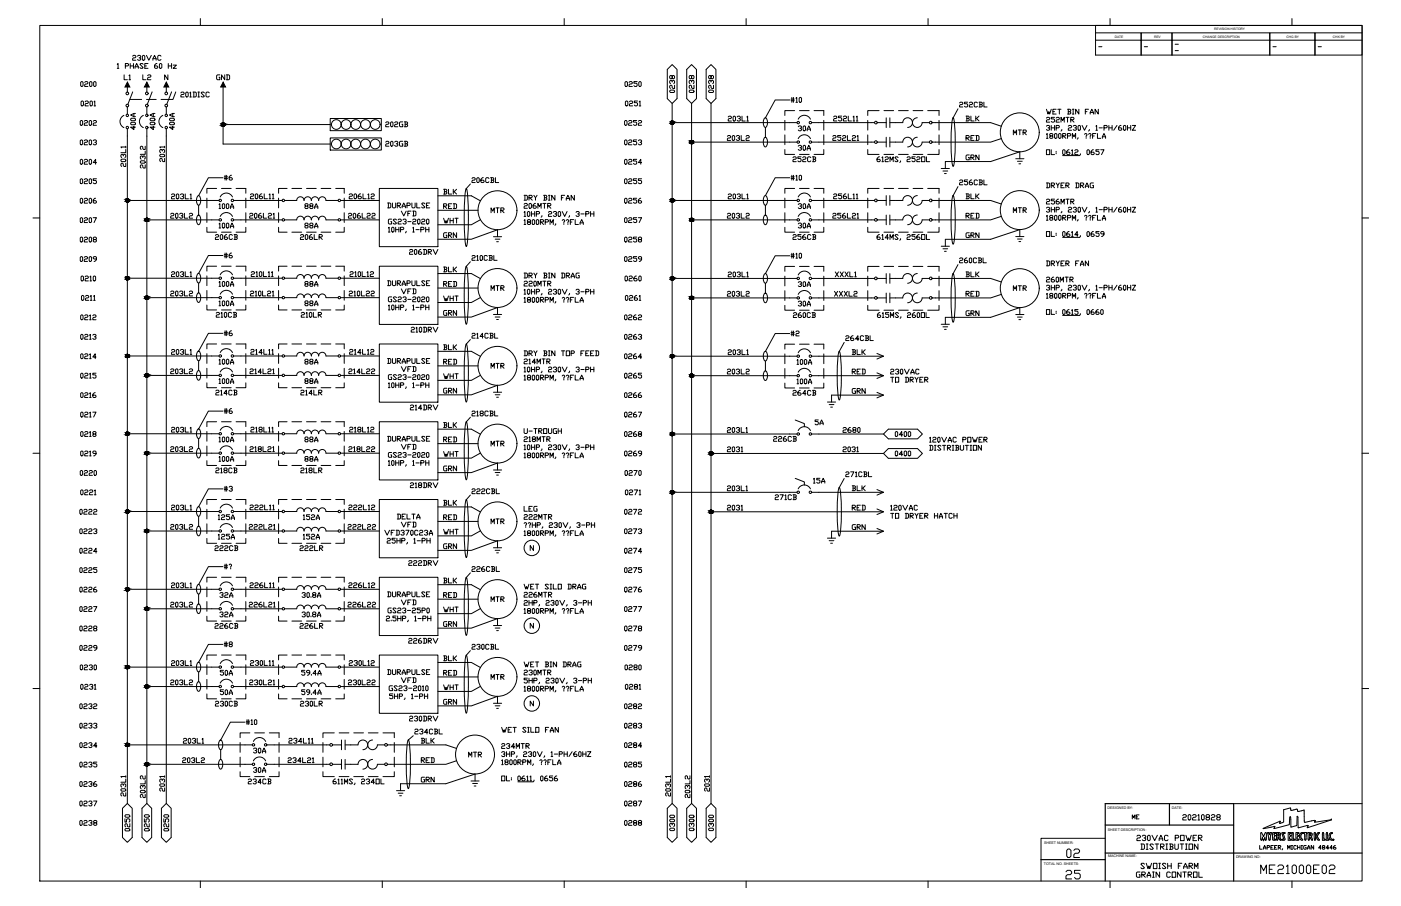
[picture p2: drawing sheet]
<svg xmlns="http://www.w3.org/2000/svg" width="432mm" height="279mm" viewBox="0 0 432 279" stroke-linecap="round" stroke-linejoin="round" font-family="sans-serif">
<defs><g id="words">
<text font-size="6.2" x="327.7" y="272.3">25</text>
<g font-size="5.7">
<text x="327.7" y="265.6">02</text>
<text x="387.7" y="270.6">ME21000E02</text>
</g>
<g font-size="4.9">
<text x="135.8" y="70.2">WHT</text>
<text x="135.8" y="94.2">WHT</text>
<text x="311.5" y="91">MTR</text>
<text x="93.1" y="119.6">88A</text>
<text x="93.1" y="137.6">88A</text>
<text x="66.3" y="161.6">125A</text>
<text x="92.4" y="161.6">152A</text>
<text x="67" y="191.6">32A</text>
<text x="67" y="209.5">50A</text>
<text x="67" y="215.5">50A</text>
<text x="65.6" y="219.1">230CB</text>
<text x="91.7" y="219.1">230LR</text>
<text x="77.3" y="233.5">30A</text>
<text x="77.3" y="239.5">30A</text>
<text x="75.5" y="243.1">234CB</text>
<text x="350.7" y="269.2">SWOISH FARM</text>
</g>
<g font-size="4.4">
<text x="39.9" y="19.8">230VAC</text>
<text x="24" y="27.9">0200</text>
<text x="37.4" y="25.8">L1</text>
<text x="43" y="25.8">L2</text>
<text x="66" y="25.8">GND</text>
<text x="191.9" y="27.9">0250</text>
<text x="209.2" y="29.6" transform="rotate(-90 209.2 29.6)">0238</text>
<text x="215.2" y="29.6" transform="rotate(-90 215.2 29.6)">0238</text>
<text x="221.2" y="29.6" transform="rotate(-90 221.2 29.6)">0238</text>
<text x="24" y="33.9">0201</text>
<text x="191.9" y="33.9">0251</text>
<text x="243.1" y="32.8">#10</text>
<text x="294.9" y="34.2">252CBL</text>
<text x="24" y="39.9">0202</text>
<text x="43" y="41.3" transform="rotate(-90 43 41.3)">400A</text>
<text x="49" y="41.3" transform="rotate(-90 49 41.3)">400A</text>
<text x="55" y="41.3" transform="rotate(-90 55 41.3)">400A</text>
<text x="117.8" y="40.2">202GB</text>
<text x="191.6" y="39.9">0252</text>
<text x="223.7" y="38.5">203L1</text>
<text x="245.2" y="41.6">30A</text>
<text x="296.7" y="38.5">BLK</text>
<text x="24" y="45.9">0203</text>
<text x="117.8" y="46.2">203GB</text>
<text x="191.6" y="45.9">0253</text>
<text x="223.3" y="44.4">203L2</text>
<text x="245.2" y="47.6">30A</text>
<text x="255.8" y="44.4">252L21</text>
<text x="296.7" y="44.4">RED</text>
<text x="311.5" y="42.7">MTR</text>
<text x="24" y="51.9">0204</text>
<text x="39.9" y="52.6" transform="rotate(-90 39.9 52.6)">203L1</text>
<text x="45.9" y="52.9" transform="rotate(-90 45.9 52.9)">203L2</text>
<text x="51.9" y="51.2" transform="rotate(-90 51.9 51.2)">2031</text>
<text x="191.6" y="51.9">0254</text>
<text x="243.4" y="51.2">252CB</text>
<text x="296.7" y="50.4">GRN</text>
<text x="24" y="57.9">0205</text>
<text x="68.1" y="56.8">#6</text>
<text x="144.6" y="57.5">206CBL</text>
<text x="191.6" y="57.9">0255</text>
<text x="243.1" y="56.8">#10</text>
<text x="294.9" y="58.2">256CBL</text>
<text x="24" y="63.9">0206</text>
<text x="51.9" y="62.4">203L1</text>
<text x="66.7" y="65.6">100A</text>
<text x="93.1" y="65.6">88A</text>
<text x="106.9" y="62.4">206L12</text>
<text x="118.5" y="65.3">DURAPULSE</text>
<text x="135.8" y="61">BLK</text>
<text x="135.8" y="65.6">RED</text>
<text x="191.6" y="63.9">0256</text>
<text x="223.7" y="62.4">203L1</text>
<text x="245.2" y="65.6">30A</text>
<text x="296.7" y="62.4">BLK</text>
<text x="24" y="69.8">0207</text>
<text x="51.9" y="68.4">203L2</text>
<text x="66.7" y="71.6">100A</text>
<text x="76.2" y="68.4">206L21</text>
<text x="93.1" y="71.6">88A</text>
<text x="106.5" y="68.4">206L22</text>
<text x="118.9" y="70.2">GS23-2020</text>
<text x="122.8" y="67.7">VFD</text>
<text x="150.6" y="66.7">MTR</text>
<text x="191.6" y="69.8">0257</text>
<text x="223.3" y="68.4">203L2</text>
<text x="245.2" y="71.6">30A</text>
<text x="255.8" y="68.4">256L21</text>
<text x="296.7" y="68.4">RED</text>
<text x="311.5" y="66.7">MTR</text>
<text x="24" y="75.8">0208</text>
<text x="65.6" y="75.1">206CB</text>
<text x="91.7" y="75.1">206LR</text>
<text x="135.8" y="74.4">GRN</text>
<text x="191.6" y="75.8">0258</text>
<text x="243.4" y="75.1">256CB</text>
<text x="296.7" y="74.4">GRN</text>
<text x="24" y="81.8">0209</text>
<text x="68.1" y="80.8">#6</text>
<text x="125.2" y="79.7">206DRV</text>
<text x="144.6" y="81.5">210CBL</text>
<text x="191.6" y="81.8">0259</text>
<text x="243.1" y="80.8">#10</text>
<text x="294.9" y="82.2">260CBL</text>
<text x="24" y="87.8">0210</text>
<text x="51.9" y="86.4">203L1</text>
<text x="66.7" y="89.6">100A</text>
<text x="93.1" y="89.6">88A</text>
<text x="118.5" y="89.3">DURAPULSE</text>
<text x="135.8" y="85">BLK</text>
<text x="135.8" y="89.6">RED</text>
<text x="191.9" y="87.8">0260</text>
<text x="245.2" y="89.6">30A</text>
<text x="256.5" y="86.4">XXXL1</text>
<text x="296.7" y="86.4">BLK</text>
<text x="24.3" y="93.8">0211</text>
<text x="51.9" y="92.4">203L2</text>
<text x="66.7" y="95.6">100A</text>
<text x="93.1" y="95.6">88A</text>
<text x="106.9" y="92.4">210L22</text>
<text x="118.9" y="94.2">GS23-2020</text>
<text x="122.8" y="91.7">VFD</text>
<text x="150.6" y="90.7">MTR</text>
<text x="191.9" y="93.8">0261</text>
<text x="223.3" y="92.4">203L2</text>
<text x="245.2" y="95.6">30A</text>
<text x="256.5" y="92.4">XXXL2</text>
<text x="296.7" y="92.4">RED</text>
<text x="24" y="99.8">0212</text>
<text x="65.6" y="99.1">210CB</text>
<text x="92.1" y="99.1">210LR</text>
<text x="135.8" y="98.4">GRN</text>
<text x="191.6" y="99.8">0262</text>
<text x="243.8" y="99.1">260CB</text>
<text x="296.7" y="98.4">GRN</text>
<text x="24" y="105.8">0213</text>
<text x="68.1" y="104.8">#6</text>
<text x="125.9" y="103.7">210DRV</text>
<text x="144.6" y="105.5">214CBL</text>
<text x="191.6" y="105.8">0263</text>
<text x="243.1" y="104.8">#2</text>
<text x="259.6" y="106.2">264CBL</text>
<text x="24" y="111.8">0214</text>
<text x="51.9" y="110.4">203L1</text>
<text x="66.7" y="113.6">100A</text>
<text x="93.1" y="113.6">88A</text>
<text x="118.5" y="113.2">DURAPULSE</text>
<text x="135.8" y="109">BLK</text>
<text x="135.8" y="113.6">RED</text>
<text x="191.6" y="111.8">0264</text>
<text x="223.7" y="110.4">203L1</text>
<text x="244.8" y="113.6">100A</text>
<text x="261.8" y="110.4">BLK</text>
<text x="24" y="117.8">0215</text>
<text x="51.9" y="116.4">203L2</text>
<text x="106.5" y="116.4">214L22</text>
<text x="118.9" y="118.2">GS23-2020</text>
<text x="122.8" y="115.7">VFD</text>
<text x="135.8" y="117.8">WHT</text>
<text x="150.6" y="114.7">MTR</text>
<text x="191.6" y="117.8">0265</text>
<text x="223.3" y="116.4">203L2</text>
<text x="244.8" y="119.6">100A</text>
<text x="261.8" y="116.4">RED</text>
<text x="24" y="123.8">0216</text>
<text x="65.6" y="123.1">214CB</text>
<text x="91.7" y="123.1">214LR</text>
<text x="135.8" y="122.4">GRN</text>
<text x="191.6" y="123.8">0266</text>
<text x="243.4" y="123.1">264CB</text>
<text x="261.8" y="122.4">GRN</text>
<text x="24" y="129.8">0217</text>
<text x="68.1" y="128.8">#6</text>
<text x="125.6" y="127.7">214DRV</text>
<text x="144.6" y="129.5">218CBL</text>
<text x="191.6" y="129.8">0267</text>
<text x="24" y="135.8">0218</text>
<text x="51.9" y="134.4">203L1</text>
<text x="118.5" y="137.2">DURAPULSE</text>
<text x="135.8" y="133">BLK</text>
<text x="135.8" y="137.6">RED</text>
<text x="191.6" y="135.8">0268</text>
<text x="223.3" y="134.4">203L1</text>
<text x="237.4" y="137.2">226CB</text>
<text x="250.5" y="132.3">5A</text>
<text x="258.9" y="134.4">2680</text>
<text x="275.2" y="135.8">0400</text>
<text x="24" y="141.8">0219</text>
<text x="51.9" y="140.4">203L2</text>
<text x="66.7" y="143.6">100A</text>
<text x="93.1" y="143.6">88A</text>
<text x="106.5" y="140.4">218L22</text>
<text x="118.9" y="142.2">GS23-2020</text>
<text x="122.8" y="139.7">VFD</text>
<text x="135.8" y="141.8">WHT</text>
<text x="150.6" y="138.6">MTR</text>
<text x="191.6" y="141.8">0269</text>
<text x="223.3" y="140.4">2031</text>
<text x="258.9" y="140.4">2031</text>
<text x="275.2" y="141.8">0400</text>
<text x="24" y="147.8">0220</text>
<text x="65.6" y="147.1">218CB</text>
<text x="91.7" y="147.1">218LR</text>
<text x="135.8" y="146.4">GRN</text>
<text x="191.9" y="147.8">0270</text>
<text x="259.6" y="148.2">271CBL</text>
<text x="24" y="153.8">0221</text>
<text x="68.1" y="152.8">#3</text>
<text x="125.6" y="151.7">218DRV</text>
<text x="144.6" y="153.5">222CBL</text>
<text x="191.9" y="153.8">0271</text>
<text x="223.3" y="152.4">203L1</text>
<text x="238.1" y="155.2">271CB</text>
<text x="249.8" y="150.3">15A</text>
<text x="261.8" y="152.4">BLK</text>
<text x="23.6" y="159.8">0222</text>
<text x="51.9" y="158.4">203L1</text>
<text x="106.5" y="158.4">222L12</text>
<text x="121.7" y="161.2">DELTA</text>
<text x="135.8" y="157">BLK</text>
<text x="135.8" y="161.6">RED</text>
<text x="191.6" y="159.8">0272</text>
<text x="223.3" y="158.4">2031</text>
<text x="261.8" y="158.4">RED</text>
<text x="23.6" y="165.8">0223</text>
<text x="51.9" y="164.4">203L2</text>
<text x="66.3" y="167.6">125A</text>
<text x="75.8" y="164.4">222L21</text>
<text x="92.4" y="167.6">152A</text>
<text x="106.5" y="164.4">222L22</text>
<text x="117.8" y="166.2">VFD370C23A</text>
<text x="122.8" y="163.7">VFD</text>
<text x="135.8" y="165.8">WHT</text>
<text x="150.6" y="162.6">MTR</text>
<text x="191.6" y="165.8">0273</text>
<text x="261.8" y="164.4">GRN</text>
<text x="23.6" y="171.8">0224</text>
<text x="65.3" y="171.1">222CB</text>
<text x="91.7" y="171.1">222LR</text>
<text x="135.8" y="170.4">GRN</text>
<text x="191.6" y="171.8">0274</text>
<text x="23.6" y="177.8">0225</text>
<text x="68.1" y="176.7">#?</text>
<text x="125.2" y="175.7">222DRV</text>
<text x="144.6" y="177.4">226CBL</text>
<text x="191.6" y="177.8">0275</text>
<text x="23.6" y="183.8">0226</text>
<text x="51.9" y="182.4">203L1</text>
<text x="67" y="185.6">32A</text>
<text x="92.1" y="185.6">30.8A</text>
<text x="106.5" y="182.4">226L12</text>
<text x="118.5" y="185.2">DURAPULSE</text>
<text x="135.8" y="181">BLK</text>
<text x="135.8" y="185.6">RED</text>
<text x="191.6" y="183.8">0276</text>
<text x="23.6" y="189.8">0227</text>
<text x="51.9" y="188.4">203L2</text>
<text x="75.8" y="188.4">226L21</text>
<text x="106.5" y="188.4">226L22</text>
<text x="118.5" y="190.1">GS23-25P0</text>
<text x="122.8" y="187.7">VFD</text>
<text x="135.8" y="189.8">WHT</text>
<text x="150.6" y="186.6">MTR</text>
<text x="191.6" y="189.8">0277</text>
<text x="23.6" y="195.8">0228</text>
<text x="65.3" y="195.1">226CB</text>
<text x="91.7" y="195.1">226LR</text>
<text x="135.8" y="194.4">GRN</text>
<text x="191.6" y="195.8">0278</text>
<text x="23.6" y="201.8">0229</text>
<text x="68.1" y="200.7">#8</text>
<text x="125.2" y="199.7">226DRV</text>
<text x="144.6" y="201.4">230CBL</text>
<text x="191.6" y="201.8">0279</text>
<text x="24" y="207.8">0230</text>
<text x="51.9" y="206.4">203L1</text>
<text x="106.9" y="206.4">230L12</text>
<text x="118.5" y="209.2">DURAPULSE</text>
<text x="135.8" y="205">BLK</text>
<text x="135.8" y="209.5">RED</text>
<text x="191.9" y="207.8">0280</text>
<text x="24" y="213.8">0231</text>
<text x="51.9" y="212.4">203L2</text>
<text x="76.2" y="212.4">230L21</text>
<text x="106.5" y="212.4">230L22</text>
<text x="122.8" y="211.7">VFD</text>
<text x="135.8" y="213.8">WHT</text>
<text x="150.6" y="210.6">MTR</text>
<text x="191.9" y="213.8">0281</text>
<text x="23.6" y="219.8">0232</text>
<text x="135.8" y="218.4">GRN</text>
<text x="191.6" y="219.8">0282</text>
<text x="23.6" y="225.8">0233</text>
<text x="75.1" y="224.7">#10</text>
<text x="125.2" y="223.7">230DRV</text>
<text x="127" y="227.5">234CBL</text>
<text x="191.6" y="225.8">0283</text>
<text x="23.6" y="231.8">0234</text>
<text x="55.7" y="230.4">203L1</text>
<text x="129.1" y="230.4">BLK</text>
<text x="191.6" y="231.8">0284</text>
<text x="23.6" y="237.8">0235</text>
<text x="55.4" y="236.4">203L2</text>
<text x="87.8" y="236.4">234L21</text>
<text x="129.1" y="236.4">RED</text>
<text x="143.6" y="234.6">MTR</text>
<text x="191.6" y="237.8">0285</text>
<text x="23.6" y="243.8">0236</text>
<text x="51.9" y="245.2" transform="rotate(-90 51.9 245.2)">2031</text>
<text x="129.1" y="242.4">GRN</text>
<text x="191.6" y="243.8">0286</text>
<text x="219.8" y="245.2" transform="rotate(-90 219.8 245.2)">2031</text>
<text x="23.6" y="249.8">0237</text>
<text x="39.9" y="246.6" transform="rotate(-90 39.9 246.6)">203L1</text>
<text x="45.9" y="247.3" transform="rotate(-90 45.9 247.3)">203L2</text>
<text x="191.6" y="249.8">0287</text>
<text x="207.8" y="246.6" transform="rotate(-90 207.8 246.6)">203L1</text>
<text x="213.8" y="247.3" transform="rotate(-90 213.8 247.3)">203L2</text>
<text x="23.6" y="255.8">0238</text>
<text x="41.3" y="257.5" transform="rotate(-90 41.3 257.5)">0250</text>
<text x="47.3" y="257.5" transform="rotate(-90 47.3 257.5)">0250</text>
<text x="53.3" y="257.5" transform="rotate(-90 53.3 257.5)">0250</text>
<text x="191.6" y="255.8">0288</text>
<text x="209.2" y="257.5" transform="rotate(-90 209.2 257.5)">0300</text>
<text x="215.2" y="257.5" transform="rotate(-90 215.2 257.5)">0300</text>
<text x="221.2" y="257.5" transform="rotate(-90 221.2 257.5)">0300</text>
<text x="363.7" y="254">20210828</text>
<text x="349.6" y="260.3">230VAC POWER</text>
</g>
<text font-size="4" x="348.2" y="253.6">ME</text>
<g font-size="2.6">
<text x="337.6" y="15.5">-</text>
<text x="351.7" y="15.5">-</text>
<text x="361.2" y="14.8">-</text>
<text x="391.6" y="15.5">-</text>
<text x="405.3" y="15.5">-</text>
</g>
<g font-size="1.1">
<text x="341.4" y="249.5">DESIGNED BY:</text>
<text x="361.2" y="249.5">DATE:</text>
<text x="341.5" y="256.2">SHEET DESCRIPTION:</text>
<text x="321.8" y="260.2">SHEET NUMBER:</text>
<text x="321.8" y="266.8">TOTAL NO. SHEETS:</text>
<text x="341.5" y="264.4">MACHINE NAME:</text>
<text x="381" y="264.7">DRAWING NO:</text>
</g>
<g font-size="1">
<text x="343.6" y="11.6">DATE</text>
<text x="355.7" y="11.6">REV</text>
<text x="370.7" y="11.6">CHANGE DESCRIPTION</text>
<text x="374.2" y="9.3">REVISION HISTORY</text>
<text x="396.5" y="11.6">CHG BY</text>
<text x="410.8" y="11.6">CHK BY</text>
</g>
</g></defs>
<!-- layer: 0 -->
<g fill="none" stroke="#000" stroke-width=".31">
<path d="M36.1 19.8l.3-.2v1.5M52.9 19.6v1.5M39.3 26.8v1.6M45.3 26.8v1.6M51.3 26.8v1.6M51.9 20.3h1M53.4 20.1h1l-1 1h1M68.8 38.4h33M68.8 26.8v17.6h33M205.7 21.4l1.5-1.5 1.5 1.5v9l-1.5 1.5-1.5-1.5zM207.2 31.9v215.9M207.2 37.8h36.2"/>
<path d="M211.7 21.4l1.5-1.5 1.5 1.5v9l-1.5 1.5-1.5-1.5zM213.2 31.9v215.9M217.6 21.4l1.5-1.5 1.5 1.5v9l-1.5 1.5-1.5-1.5zM219.1 31.9v215.9M235.7 36.4l.2-.1a2.05 2.05 0 0 1 0 3 2.13 2.13 0 0 1-.2-2.9zM235.9 39.3v3M243.4 30.8h-4.5l-3 5.5M252.4 37.8h16.1M256.9 36.1l.3-.3h.5l.2 .3-.2 .4h-.5l-.3 .3v.5h1M259.4 35.8h-1v.5h.8l.2 .2v.6l-.2 .2h-.5l-.3-.2M259.9 36.1l.3-.3h.5l.2 .3-.2 .4h-.5l-.3 .3v.5h1M261.4 35.8v1.5h1"/>
<path d="M262.9 36.1l.3-.3v1.5M262.9 37.3h.5M263.9 36.1l.3-.3v1.5M263.9 37.3h.5M288.4 37.8h16.9l3.3 1.1M293.8 36.3a45.6 45.6 0 0 1 .3 14l-.3 1a45.6 45.6 0 0 1-.4-14zM295.3 33.6l-1.5 2.7M322.5 33.7l.5 1.5 .3-.8 .2 .8 .5-1.5M322.5 36.4l.3-.2 .7 .2-.2 .5h-.5l-.3 .3v.5h1M322.5 38.9l.3-.2 .7 .2-.2 .5h-.3M323.3 39.4l.2 .3-.2 .5-.8-.3M324 38.7v1.5"/>
<path d="M324 39.4h1M324.5 34.4h.5M325 36.2h-1v.5h.8l.2 .2v.5l-.2 .3-.8-.3M325 38.7v1.5M325.5 33.7h-1v1.5h1M325.5 36.4l.3-.2 .7 .2-.2 .5h-.5l-.3 .3v.5h1M325.5 39.4h.8l.2-.5-.2-.2h-.8v1.5M326 33.7h1M326.5 33.7v1.5M327 37.7v-1.5l.5 1 .5-1v1.5M327.3 39.9l-.3 .5M328.5 36.2h1"/>
<path d="M329 33.7h.8l.2 .2-.2 .5M329 36.2v1.5M329.3 34.4h.5l.2 .5-.2 .3h-.8M329.3 38.9l.2-.2 .8 .2-.3 .5h-.5l-.2 .3v.5h1M329.3 33.7v1.5M330 36.9h.8l.2-.5-.2-.2h-.8v1.5M330.3 36.9l.7 .8M330.5 35.2h.5M330.5 33.7h.5M330.8 38.9l.2-.2 .8 .2-.3 .5h-.2M330.8 33.7v1.5M331.5 39.4l.3 .3-.3 .5-.7-.3"/>
<path d="M332.3 38.9l.2-.2 .5 .2v1l-.2 .3-.5-.3zM332.5 33.7v1.5l-1-1.5v1.5M333.5 38.7l.7 1.5 .8-1.5M334.5 34.4h.5M335.5 33.7h-1v1.5M335.8 39.9l-.3 .5M336 35.2v-.5l.5-1 .5 1.5M336 34.7h1M337.8 38.9l.2-.2v1.5M338.5 33.7v1.5l-1-1.5v1.5M338.8 39.4h1M340.3 39.4h.7l.3-.5-.3-.2h-.7v1.5"/>
<path d="M341.8 39.4h1M341.8 38.7v1.5M342.8 38.7v1.5M344.3 38.7l-1.1 1.5M345.5 38.7l-.8 .5v.7l.8 .3 .2-.3-.2-.5h-.8M346.3 38.9l.2-.2 .5 .2v1l-.2 .3-.5-.3zM347.5 39.4h1M347.5 38.7v1.5M348.5 38.7v1.5M349 38.7h1l-1 1.5h1M39.3 42v205.8M45.3 42v205.8"/>
<path d="M51.3 42v205.8M68.7 54.8h-4.5l-3 5.5M80.7 59.8l-.8 .5v.7l.3 .3h.5l.2-.3-.2-.5h-.8M81.4 59.8v1.5h1M116.9 58.1h18.1v18h-18.1zM143.7 58.1a59.2 59.2 0 0 1 .5 15.3l-.5 2.6a59.2 59.2 0 0 1-.4-15.2zM213.2 43.8h30.2M235.7 42.4l.2-.1a2.05 2.05 0 0 1 0 3 2.13 2.13 0 0 1-.2-2.9zM243.4 54.8h-4.5l-3 5.5M252.4 43.8h16.1M259.4 59.8h-1v.5h.8l.2 .2v.5l-.2 .3h-.5l-.3-.3M260.7 59.8l-.8 .5v.7l.3 .3h.5l.2-.5-.2-.3h-.8"/>
<path d="M261.4 59.8v1.5h1M271.1 48.4l-.8 .5v.7l.3 .3h.5l.2-.3-.2-.5h-.8M271.8 48.6l.3-.2v1.5M271.8 49.9h.5M272.8 48.6l.3-.2h.5l.2 .2-.2 .5-.8 .3v.5h1M274.3 49.9v-1.5l.5 1 .5-1v1.5M276.8 48.6l-.3-.2h-.4l-.3 .2 1 1-.3 .3h-.4l-.3-.3M277.6 49.6l-.3 .5M279.6 48.6l.2-.2h.5l.3 .2-.3 .5-.7 .3v.5h1M282.1 48.4h-1v.5h.7l.3 .2v.5l-.3 .3h-.5l-.2-.3M282.6 48.6l.2-.2h.5l.3 .2-.3 .5-.7 .3v.5h1M284 48.4h1.1v1.5h-1.1z"/>
<path d="M285.5 48.4v1.5h1M295.3 57.5l-1.5 2.8M308.6 42.7l-3.3 1.1h-16.9M314.3 46.8l-9 3h-13.9M322.5 41.4l.3-.2v1.5M322.5 46.2h1v1.5h-1zM322.5 56.4h.8l.2 .3v1l-.2 .2h-.8M322.5 42.7h.5M322.8 56.4v1.5M323.8 41.9l-.3-.2 .3-.5h.5l.2 .5-.2 .2h-.5l-.3 .5 .8 .3 .2-.3-.2-.5M324 46.2v1.5h1M324 57.2h.8l.2-.5-.2-.3h-.8v1.5"/>
<path d="M324.3 57.2l.7 .7M325 41.4l.3-.2 .5 .2v1l-.3 .3-.5-.3zM325.5 56.4l.5 .8v.7M325.5 46.7v.2M325.5 47.2v.2M326.5 41.2l.5 .2v1l-.2 .3-.5-.3v-1zM326.5 56.4l-.5 .8M327 57.2h.5M327.5 41.9h.8l.2-.5-.2-.2h-.8v1.5M327.5 46.4l.3-.2 .5 .2v1l-.3 .3-.5-.3zM327.5 48h5.3M327.8 41.9l.7 .8"/>
<path d="M328 56.4h-1v1.5h1M328.5 57.2h.8l.2-.5-.2-.3h-.8v1.5M328.8 57.2l.7 .7M329 41.9h.8l.2-.5-.2-.2h-.8v1.5M329.5 46.2l-.7 .5v.7l.2 .3h.5l.3-.5-.3-.3h-.7M330.3 46.4l.2-.2v1.5M330.3 47.7h.5M330.5 42.7v-1.5l.5 1 .5-1v1.5M331.3 46.4l.2-.2 .8 .2-.3 .5h-.5l-.2 .3v.5h1M331.5 56.4h.8l.2 .3v1l-.2 .2h-.8M331.8 56.4v1.5M332.3 42.4l-.3 .5"/>
<path d="M333 47.4l-.2 .5M333 57.2h.8l.2-.5-.2-.3h-.8v1.5M333.3 57.2l.7 .7M334.2 41.4l.3-.2 .5 .2-.2 .8M334.5 57.9v-.5l.5-1 .5 1.5M334.5 57.4h1M334.8 42.4v.3M335 46.4l.3-.2 .5 .2v1l-.3 .3-.5-.3zM335.5 41.4l.3-.2 .5 .2-.3 .8M336 42.4v.3M336.7 41.9h.6M337 46.2l-.7 .5v.7l.2 .3h.5l.3-.5-.3-.3h-.7"/>
<path d="M337 56.4h-.7l-.3 .3v1l.3 .2h.7v-.7h-.3M337.8 41.2h-1.1v1.5M337.8 40.2h.5M338.3 41.2v1.5h.9M338.8 46.2h-1v.5h.7l.3 .2v.5l-.3 .3h-.5l-.2-.3M339.2 46.2h1.1l-.8 1.5M339.8 42.7v-.5l.5-1 .4 1.5M339.8 42.2h.9M39.3 61.8h26M45.3 67.8h20M61.2 63.3v3M68.7 78.8h-4.5l-3 5.5"/>
<path d="M74.3 61.8h12.7M74.3 67.8h12.7M77.2 60l.2-.2h.5l.3 .2-.3 .5h-.5l-.2 .3v.5h1M78.7 60l.2-.2 .5 .2v1l-.2 .3-.5-.3zM82.9 60l.3-.2v1.5M82.9 61.3h.5M83.9 60l.3-.2v1.5M83.9 61.3h.5M105 61.8h11.9M105 67.8h11.9M125.2 71.3l-.2 .5M135 64.8h12.3"/>
<path d="M135 60.4h10.3l2.8 1.5M148.1 67.7l-2.8 1.6h-10.3M153.3 70.9l-8 2.9h-10.3M161.5 60.2h.8l.2 .3v1l-.2 .2h-.8M161.5 63l.3-.3h.5l.2 .3-.2 .5h-.5l-.3 .2v.5h1M161.5 65.5l.3-.3v1.5M161.5 68l.3-.3v1.5M161.5 66.7h.5M161.5 69.2h.5M161.8 60.2v1.5M162.5 65.5l.3-.3 .5 .3v1l-.3 .2-.5-.2zM162.8 68.5l-.3-.5 .3-.3h.5l.2 .5-1 .5 .3 .5h.5l.2-.2-.2-.5"/>
<path d="M163 61h.8l.2-.5-.2-.3h-.8v1.5M163 63l.3-.3 .5 .3v1l-.3 .2-.5-.2zM163.3 61l.7 .7M163.8 65.2v1.5M163.8 66h1M164.3 67.7l.5 .3v1l-.3 .2-.5-.2v-1zM164.5 60.2l.5 .8v.7M164.8 65.2v1.5M165 62.7l-.7 .5v.8l.2 .2h.5l.3-.5-.3-.2h-.7M165.3 66h.7l.3-.5-.3-.3h-.7v1.5M165.5 67.7l.5 .3v1l-.2 .2-.5-.2v-1zM165.5 60.2l-.5 .8"/>
<path d="M165.8 64.2v-1.5l.5 1 .5-1v1.5M166.5 68.5h.8l.2-.5-.2-.3h-.8v1.5M166.8 68.5l.7 .7M167 66.5l-.2 .5M167.3 62.7h1M167.5 60.2h.8l.2 .3-.2 .5M167.8 61h.5l.2 .5-.2 .2h-.8M167.8 60.2v1.5M167.8 62.7v1.5M168 68.5h.8l.2-.5-.2-.3h-.8v1.5M168.8 63.5h.7l.3-.5-.3-.3h-.7v1.5M169 65.5l.3-.3h.5l.2 .3-.2 .5h-.5l-.3 .2v.5h1"/>
<path d="M169 60.2h.5M169 61.7h.5M169 63.5l.8 .7M169.3 60.2v1.5M169.5 69.2v-1.5l.5 1 .5-1v1.5M170.5 65.5l.3-.3h.5l.2 .5-.5 .3M171 60.2v1.5l-1-1.5v1.5M171.3 66l.2 .2-.2 .5h-.5l-.3-.2M171.3 69l-.3 .5M172 65.5l.3-.3 .5 .3v1l-.3 .2-.5-.2zM173 61h.5M173.3 65.2l.7 1.5 .8-1.5"/>
<path d="M173.3 68l.2-.3 .5 .3-.2 .7M173.8 69v.2M174 60.2h-1v1.5M174.5 61.7v-.5l.5-1 .5 1v.5M174.5 68l.3-.3 .5 .3-.3 .7M174.5 61.2h1M175 69v.2M175.5 66.5l-.2 .5M175.8 68.5h.5M176.8 67.7h-1v1.5M177 60.2v1.5l-1-1.5v1.5M177.3 67.7v1.5h1"/>
<path d="M177.5 65.5l.3-.3h.5l.2 .5-.5 .3M178.3 66l.2 .2-.2 .5h-.5l-.3-.2M178.8 69.2v-.5l.5-1 .5 1v.5M178.8 68.7h1M179 66h1M180.5 66h.8l.2-.5-.2-.3h-.8v1.5M182 66h1M182 65.2v1.5M183 65.2v1.5M207.2 61.8h36.2M213.2 67.8h30.2M235.7 60.4l.2-.1a2.05 2.05 0 0 1 0 3 2.13 2.13 0 0 1-.2-2.9z"/>
<path d="M235.7 66.4l.2-.1a2.05 2.05 0 0 1 0 3 2.13 2.13 0 0 1-.2-2.9zM235.9 63.3v3M243.4 78.9h-4.5l-3 5.5M252.4 61.8h16.1M252.4 67.8h16.1M256.9 60l.3-.2h.5l.2 .2-.2 .5h-.5l-.3 .3v.5h1M262.9 60l.3-.2v1.5M262.9 61.3h.5M263.9 60l.3-.2v1.5M263.9 61.3h.5M271.1 72.3l-.8 .5v.8l.3 .2h.5l.2-.2-.2-.5h-.8M271.8 72.6l.3-.3v1.5"/>
<path d="M271.8 73.8h.5M273.8 73.4h-1l.8-1.1v1.5M274.3 73.8v-1.5l.5 1.1 .5-1.1v1.5M276.8 72.6l-.3-.3h-.4l-.3 .3 1 1-.3 .2h-.4l-.3-.2M277.6 73.6l-.3 .5M279.6 72.6l.2-.3h.5l.3 .3-.3 .5h-.5l-.2 .3v.4h1M282.1 72.3h-1v.5h.7l.3 .3v.5l-.3 .2h-.5l-.2-.2M283.3 72.3l-.7 .5v.8l.2 .2h.5l.3-.2-.3-.5h-.7M284 72.3h1.1v1.5h-1.1zM285.5 72.3v1.5h1M288.4 61.8h16.9l3.3 1.1M293.8 60.3a45.6 45.6 0 0 1 .3 14l-.3 1a45.6 45.6 0 0 1-.4-14z"/>
<path d="M308.6 66.7l-3.3 1.1h-16.9M314.3 70.8l-9 3h-13.9M322.5 61.7l.3-.3h.5l.2 .3-.2 .5h-.5l-.3 .2v.5h1M322.5 64.2l.3-.3h.5l.2 .3-.2 .5h-.3M322.5 66.7l.3-.3v1.5M322.5 71.4h1v1.5h-1zM322.5 67.9h.5M323.3 64.7l.2 .2-.2 .5h-.5l-.3-.2M323.8 67.2l-.3-.5 .3-.3h.5l.2 .5-1 .5 .3 .5h.5l.2-.2-.2-.5M324 71.4v1.5h1M324 63.9v1.5M324 64.7h1"/>
<path d="M325 61.4h-1v.5h.8l.2 .3v.5l-.2 .2h-.5l-.3-.2M325 63.9v1.5M325.3 66.4l.5 .3v1l-.3 .2-.5-.2v-1zM325.5 64.7h.8l.2-.5-.2-.3h-.8v1.5M325.5 71.9v.3M325.5 72.4v.3M326.3 61.4l-.8 .5v.8l.3 .2h.5l.2-.2-.2-.5h-.8M326.5 66.4l.5 .3v1l-.2 .2-.5-.2v-1zM327 62.9v-1.5l.5 1 .5-1v1.5M327.3 65.2l-.3 .5M327.5 67.2h.8l.2-.5-.2-.3h-.8v1.5M327.5 73.2h5.3"/>
<path d="M327.8 71.4l.5 .3v1l-.3 .2-.5-.2v-1zM327.8 67.2l.7 .7M328.5 61.4h1M329 67.2h.8l.2-.5-.2-.3h-.8v1.5M329 61.4v1.5M329.3 64.2l.2-.3h.5l.3 .3-.3 .5h-.5l-.2 .2v.5h1M329.5 71.4l-.7 .5v.8l.2 .2h.5l.3-.5-.3-.2h-.7M330 62.2h.8l.2-.5-.2-.3h-.8v1.5M330.3 71.7l.2-.3v1.5M330.3 62.2l.7 .7M330.3 72.9h.5M330.5 67.9v-1.5l.5 1 .5-1v1.5"/>
<path d="M330.8 64.2l.2-.3h.5l.3 .5-.5 .3M331.5 64.7l.3 .2-.3 .5h-.5l-.2-.2M332.3 64.2l.2-.3 .5 .3v1l-.2 .2-.5-.2zM332.3 67.7l-.3 .4M332.3 72.4h-1l.7-1v1.5M333 72.7l-.2 .4M333.5 63.9l.7 1.5 .8-1.5M334.2 66.7l.3-.3 .5 .3-.2 .7M334.8 67.7v.2M335 71.7l.3-.3 .5 .3v1l-.3 .2-.5-.2zM335.5 66.7l.3-.3 .5 .3-.3 .7M335.8 65.2l-.3 .5"/>
<path d="M336 67.7v.2M336.7 67.2h.6M337 71.4l-.7 .5v.8l.2 .2h.5l.3-.5-.3-.2h-.7M337.8 64.2l.2-.3v1.5M337.8 66.4h-1.1v1.5M337.8 65.4h.5M338.3 66.4v1.5h.9M338.8 71.4h-1v.5h.7l.3 .3v.5l-.3 .2h-.5l-.2-.2M338.8 64.7h1M339.8 67.9v-.5l.5-1 .4 1v.5M339.8 67.4h.9M340.3 64.7h.7l.3-.5-.3-.3h-.7v1.5"/>
<path d="M340.3 72.2h-.8l-.3-.5 .3-.3h.5l.3 .3v.7l-.8 .5M341.8 63.9v1.5M341.8 64.7h1M342.8 63.9v1.5M344.3 63.9l-1.1 1.5M345.5 63.9l-.8 .5v.8l.3 .2h.5l.2-.2-.2-.5h-.8M346.5 63.9l.5 .3v1l-.2 .2-.5-.2v-1zM347.5 63.9v1.5M347.5 64.7h1M348.5 63.9v1.5M349 63.9h1l-1 1.5h1M39.3 85.8h26"/>
<path d="M45.3 91.8h20M61.2 87.3v3M74.3 85.8h12.7M74.3 91.8h12.7M77.2 90l.2-.2h.5l.3 .2-.3 .5h-.5l-.2 .3v.5h1M77.4 84l.3-.2h.5l.2 .2-.2 .5-.8 .3v.5h1M78.7 90l.2-.2v1.5M78.7 91.3h.5M78.9 84l.3-.2v1.5M78.9 85.3h.5M79.7 90l.2-.2 .5 .2v1l-.2 .3-.5-.3zM79.9 84l.3-.2 .5 .2v1l-.3 .3-.5-.3z"/>
<path d="M80.9 89.8v1.5h1M81.2 83.8v1.5h1M82.4 90l.3-.2h.5l.2 .2-.2 .5h-.5l-.3 .3v.5h1M82.7 84l.2-.2v1.5M82.7 85.3h.5M83.7 84l.2-.2v1.5M83.7 85.3h.5M83.9 90l.3-.2v1.5M83.9 91.3h.5M105 85.8h11.9M105 91.8h11.9M107.9 84l.2-.2h.5l.3 .2-.3 .5-.7 .3v.5h1"/>
<path d="M109.4 84l.2-.2v1.5M109.4 85.3h.5M110.4 84l.2-.2 .5 .2v1l-.2 .3-.5-.3zM111.6 83.8v1.5h1M113.1 84l.3-.2v1.5M113.1 85.3h.5M114.1 84l.3-.2h.5l.2 .2-.2 .5-.8 .3v.5h1M116.9 82.1h18.1v17.9h-18.1zM125.2 95.3l-.2 .5M135 88.8h12.3M135 84.4h10.3l2.8 1.5M143.7 82.1a59.2 59.2 0 0 1 .5 15.3l-.5 2.6a59.2 59.2 0 0 1-.4-15.3z"/>
<path d="M148.1 91.8l-2.8 1.5h-10.3M153.3 94.8l-8 3h-10.3M161.5 84.2h.8l.2 .3v1l-.2 .2h-.8M161.5 87l.3-.3h.5l.2 .3-.2 .5h-.5l-.3 .2v.5h1M161.5 89.5l.3-.3v1.5M161.5 92l.3-.3v1.5M161.5 90.7h.5M161.5 93.2h.5M161.8 84.2v1.5M162.5 89.5l.3-.3 .5 .3v1l-.3 .2-.5-.2zM162.8 92.5l-.3-.3 .3-.5h.5l.2 .5-.2 .3h-.5l-.3 .5 .3 .2h.5l.2-.2-.2-.5M163 85h.8l.2-.5-.2-.3h-.8v1.5"/>
<path d="M163 87l.3-.3h.5l.2 .3-.2 .5h-.5l-.3 .2v.5h1M163.3 85l.7 .7M163.8 89.2v1.5M163.8 90h1M164.3 91.7l.5 .3v1l-.3 .2-.5-.2v-1zM164.5 84.2l.5 .8v.7M164.8 86.7l.5 .3v1l-.3 .2-.5-.2v-1zM164.8 89.2v1.5M165.3 90h.7l.3-.5-.3-.3h-.7v1.5M165.5 91.7l.5 .3v1l-.2 .2-.5-.2v-1zM165.5 84.2l-.5 .8M165.8 88.2v-1.5l.5 1 .5-1v1.5"/>
<path d="M166.5 92.5h.8l.2-.5-.2-.3h-.8v1.5M166.8 92.5l.7 .7M167 90.5l-.2 .5M167.3 86.7h1M167.5 84.2h.8l.2 .3-.2 .5M167.8 85h.5l.2 .5-.2 .2h-.8M167.8 84.2v1.5M167.8 86.7v1.5M168 92.5h.8l.2-.5-.2-.3h-.8v1.5M168.8 87.5h.7l.3-.5-.3-.3h-.7v1.5M169 89.5l.3-.3h.5l.2 .3-.2 .5-.8 .2v.5h1M169 84.2h.5"/>
<path d="M169 85.7h.5M169 87.5l.8 .7M169.3 84.2v1.5M169.5 93.2v-1.5l.5 1 .5-1v1.5M170.5 89.5l.3-.3h.5l.2 .5-.5 .3M171 84.2v1.5l-1-1.5v1.5M171.3 90l.2 .2-.2 .5h-.5l-.3-.2M171.3 93l-.3 .5M172 89.5l.3-.3 .5 .3v1l-.3 .2-.5-.2zM173 84.2h.8l.2 .3v1l-.2 .2h-.8M173.3 89.2l.7 1.5 .8-1.5M173.3 92l.2-.3 .5 .3-.2 .7"/>
<path d="M173.3 84.2v1.5M173.8 93v.2M174.5 85h.8l.2-.5-.2-.3h-.8v1.5M174.5 92l.3-.3 .5 .3-.3 .7M174.8 85l.7 .7M175 93v.2M175.5 90.5l-.2 .5M175.8 92.5h.5M176 85.7v-.5l.5-1 .5 1v.5M176 85.2h1M176.8 91.7h-1v1.5M177.3 91.7v1.5h1"/>
<path d="M177.5 89.5l.3-.3h.5l.2 .5-.5 .3M178.3 90l.2 .2-.2 .5h-.5l-.3-.2M178.5 84.2h-.7l-.3 .3v1l.3 .2h.7v-.7h-.2M178.8 93.2v-.5l.5-1 .5 1v.5M178.8 92.7h1M179 90h1M180.5 90h.8l.2-.5-.2-.3h-.8v1.5M182 89.2v1.5M182 90h1M183 89.2v1.5M207.2 85.9h36.2M213.2 91.9h30.2"/>
<path d="M224.4 84.1l.3-.2h.5l.2 .2-.2 .5h-.5l-.3 .3v.5h1M225.9 84.1l.3-.2 .5 .2v1l-.3 .3-.5-.3zM227.2 84.1l.2-.2h.5l.3 .2-.3 .5h-.2M227.9 84.6l.3 .3-.3 .5h-.5l-.2-.3M228.7 83.9v1.5h1M230.2 84.1l.2-.2v1.5M230.2 85.4h.5M235.7 84.4h.2a2.05 2.05 0 0 1 0 2.9 2.13 2.13 0 0 1-.2-2.9zM235.7 90.5l.2-.1a2.05 2.05 0 0 1 0 3 2.13 2.13 0 0 1-.2-2.9zM235.9 87.4v3M252.4 85.9h16.1M252.4 91.9h16.1"/>
<path d="M271.2 96.4l-.8 .5v.8l.3 .2h.5l.2-.2-.2-.6h-.8M271.9 96.7l.3-.3v1.5M271.9 97.9h.5M273.9 96.4h-1v.5h.8l.2 .2-.2 .8h-.5l-.3-.2M274.4 97.9v-1.5l.5 1 .5-1v1.5M276.9 96.7l-.2-.3h-.5l-.3 .3 1 1-.2 .2h-.5l-.3-.2M277.7 97.7l-.3 .5M279.7 96.7l.2-.3h.5l.3 .3-.3 .4h-.5l-.2 .3v.5h1M281.9 96.4l-.7 .5v.8l.2 .2h.5l.3-.5-.3-.3h-.7M282.9 96.4l.5 .3v1l-.2 .2-.5-.2v-1zM283.9 96.4h1v1.5h-1zM285.4 96.4v1.5h1"/>
<path d="M288.4 85.9h16.9l3.3 1.1M293.8 84.4a45.6 45.6 0 0 1 .3 13.9l-.3 1.1a45.6 45.6 0 0 1-.4-14zM295.3 81.6l-1.5 2.8M308.6 90.8l-3.3 1.1h-16.9M314.3 94.9l-9 3h-13.9M322.5 80.5h.8l.2 .2v1l-.2 .3h-.8M322.5 85.7l.3-.2h.5l.2 .2-.2 .5h-.5l-.3 .3v.5h1M322.5 88.2l.3-.2h.5l.2 .2v.3l-.5 .2M322.5 90.7l.3-.2v1.5M322.5 95.5h1v1.5h-1zM322.5 92h.5M322.8 80.5v1.5"/>
<path d="M323.3 88.7l.2 .3-.2 .5h-.5l-.3-.3M323.8 91.2l-.3-.2 .3-.5h.5l.2 .5-.2 .2h-.5l-.3 .5 .8 .3 .2-.3-.2-.5M324 81.2h.8l.2-.5-.2-.2h-.8v1.5M324 95.5v1.5h1M324 88v1.5M324 88.7h1M324.3 81.2l.7 .8M324.8 85.5l-.8 .5v.7l.3 .3h.5l.2-.3-.2-.5h-.8M325 90.7l.3-.2 .5 .2v1l-.3 .3-.5-.3zM325 88v1.5M325.5 80.5l.5 .7v.8M325.5 85.7l.3-.2 .5 .2v1l-.3 .3-.5-.3z"/>
<path d="M325.5 88.7h.8l.2-.5-.2-.2h-.8v1.5M325.5 96v.2M325.5 96.5v.2M326.5 90.5l.5 .2v1l-.2 .3-.5-.3v-1zM326.5 80.5l-.5 .7M326.8 87v-1.5l.5 1 .5-1v1.5M327 81.2h.5M327.3 89.2l-.3 .5M327.5 91.2h.8l.2-.5-.2-.2h-.8v1.5M327.5 95.7l.3-.2 .5 .2v1l-.3 .3-.5-.3zM327.8 91.2l.7 .8M328 80.5h-1v1.5h1"/>
<path d="M328.3 85.5h1M328.5 81.2h.8l.2-.5-.2-.2h-.8v1.5M328.8 81.2l.7 .8M328.8 85.5v1.5M329 91.2h.8l.2-.5-.2-.2h-.8v1.5M329.3 88.2l.2-.2h.5l.3 .2-.3 .5h-.5l-.2 .3v.5h1M329.5 95.5l-.7 .5v.7l.2 .3 .8-.3-.3-.5h-.7M329.8 86.2h.7l.3-.5-.3-.2h-.7v1.5M330 86.2l.8 .8M330.3 95.7l.2-.2v1.5M330.3 97h.5M330.5 92v-1.5l.5 1 .5-1v1.5"/>
<path d="M330.8 88.2l.2-.2h.5l.3 .5-.5 .2M331.5 88.7l.3 .3-.3 .5h-.5l-.2-.3M331.5 81.2h.5M332.3 88.2l.2-.2 .5 .2v1l-.2 .3-.5-.3zM332.3 91.7l-.3 .5M332.3 95.5h-1v.5h.7l.3 .2v.5l-.3 .3-.7-.3M332.5 80.5h-1v1.5M333 82v-.5l.5-1 .5 1v.5M333 96.7l-.2 .5-5.3 .1M333 81.5h1M333.5 88l.7 1.5 .8-1.5M334.2 90.7l.3-.2 .5 .2-.2 .8"/>
<path d="M334.8 91.7v.3M335 95.7l.3-.2 .5 .2v1l-.3 .3-.5-.3zM335.5 80.5v1.5l-1-1.5v1.5M335.5 90.7l.3-.2 .5 .2-.3 .8M335.8 89.2l-.3 .5M336 91.7v.3M336.7 91.2h.6M337 95.5l-.7 .5v.7l.2 .3 .8-.3-.3-.5h-.7M337.8 88.2l.2-.2v1.5M337.8 90.5h-1.1v1.5M337.8 89.5h.5M338.3 90.5v1.5h.9"/>
<path d="M338.5 95.5l-.7 .5v.7l.2 .3 .8-.3-.3-.5h-.7M338.8 88.7h1M339.2 95.7l.3-.2 .5 .2v1l-.2 .3-.6-.3zM339.8 92v-.5l.5-1 .4 1.5M339.8 91.5h.9M340.3 88.7h.7l.3-.5-.3-.2h-.7v1.5M341.8 88v1.5M341.8 88.7h1M342.8 88v1.5M344.3 88l-1.1 1.5M345.5 88l-.8 .5v.7l.3 .3h.5l.2-.3-.2-.5h-.8M346.3 88.2l.2-.2 .5 .2v1l-.2 .3-.5-.3z"/>
<path d="M347.5 88v1.5M347.5 88.7h1M348.5 88v1.5M349 88h1l-1 1.5h1M39.3 109.8h26M45.3 115.8h20M61.2 111.3v3M67.5 117l.3-.2v1.5M68.7 102.8h-4.5l-3 5.5M68.8 116.8l.5 .2v1l-.3 .3-.5-.3v-1zM70 116.8l.5 .2v1l-.2 .3-.5-.3v-1zM71 118.3l.5-1.5 .5 1v.5"/>
<path d="M71 117.8h1M74.3 109.8h12.7M74.3 115.8h12.7M77.1 114l.2-.2 .8 .2-.3 .5h-.5l-.2 .3v.4h1M77.3 108l.3-.2h.5l.2 .2-.2 .5-.8 .2v.6h1M78.6 114l.2-.2v1.4M78.6 115.2h.5M78.8 108l.3-.2v1.5M78.8 109.3h.5M80.6 114.8h-1l.7-1v1.4M80.8 108.7h-1l.8-.9v1.5M81.1 113.8v1.4h1"/>
<path d="M81.3 107.8v1.5h1M82.6 114l.2-.2 .8 .2-.3 .5h-.5l-.2 .3v.4h1M82.8 108l.3-.2v1.5M82.8 109.3h.5M83.8 108l.3-.2v1.5M83.8 109.3h.5M84.1 114l.2-.2v1.4M84.1 115.2h.5M105 109.8h11.9M105 115.8h11.9M107.7 108l.3-.2h.5l.3 .2-.3 .5-.8 .2v.6h1.1M109.2 108l.3-.2v1.5"/>
<path d="M109.2 109.3h.6M111.3 108.7h-1.1l.8-.9v1.5M111.7 107.8v1.5h1M113.2 108l.3-.2v1.5M113.2 109.3h.6M114.2 108l.3-.2h.5l.2 .2-.2 .5-.8 .2v.6h1M116.9 106.1h18.1v17.9h-18.1zM125.2 119.3l-.2 .5M135 112.8h12.3M135 108.3h10.3l2.8 1.6M143.7 106.1a59.2 59.2 0 0 1 .5 15.3l-.5 2.6a59.2 59.2 0 0 1-.4-15.3zM148.1 115.7l-2.8 1.6h-10.3"/>
<path d="M153.3 118.8l-8 3h-10.3M161.5 108.2h.8l.2 .3v.9l-.2 .3h-.8M161.5 110.9l.3-.2h.5l.2 .2-.2 .6-.8 .2v.5h1M161.5 113.4l.3-.2v1.5M161.5 115.9l.3-.2v1.5M161.5 114.7h.5M161.5 117.2h.5M161.8 108.2v1.5M162.5 113.4l.3-.2 .5 .2v1l-.3 .3-.5-.3zM162.8 116.5l-.3-.3 .3-.5h.5l.2 .5-.2 .3h-.5l-.3 .4 .3 .3h.5l.2-.3-.2-.4M163 109h.8l.2-.5-.2-.3h-.8v1.5M163 110.9l.3-.2v1.5"/>
<path d="M163 112.2h.5M163.3 109l.7 .7M163.8 113.2v1.5M163.8 114h1M164.3 115.7l.5 .2v1l-.3 .3-.5-.3v-1zM164.5 108.2l.5 .8v.7M164.8 113.2v1.5M165 111.7h-1l.8-1v1.5M165.3 114h.7l.3-.6-.3-.2h-.7v1.5M165.5 112.2v-1.5l.5 1 .5-1v1.5M165.5 115.7l.5 .2v1l-.2 .3-.5-.3v-1zM165.5 108.2l-.5 .8"/>
<path d="M166.5 116.5h.8l.2-.6-.2-.2h-.8v1.5M166.8 116.5l.7 .7M167 114.4l-.2 .5M167 110.7h1M167.5 108.2h.8l.2 .3-.2 .5M167.5 110.7v1.5M167.8 109h.5l.2 .4-.2 .3h-.8M167.8 108.2v1.5M168 116.5h.8l.2-.6-.2-.2h-.8v1.5M168.5 111.5h.8l.2-.6-.2-.2h-.8v1.5M168.8 111.5l.7 .7M169 113.4l.3-.2h.5l.2 .2-.2 .6-.8 .2v.5h1"/>
<path d="M169 108.2h.5M169 109.7h.5M169.3 108.2v1.5M169.5 117.2v-1.5l.5 1 .5-1v1.5M170.5 113.4l.3-.2h.5l.2 .5-.5 .3M171 108.2v1.5l-1-1.5v1.5M171.3 114l.2 .2-.2 .5h-.5l-.3-.3M171.3 116.9l-.3 .5M172 113.4l.3-.2 .5 .2v1l-.3 .3-.5-.3zM173 108.2h1M173.3 113.2l.7 1.5 .8-1.5M173.3 115.9l.2-.2 .5 .2-.2 .8"/>
<path d="M173.5 108.2v1.5M173.8 116.9v.3M174.5 108.2h1v1.5h-1zM174.5 115.9l.3-.2 .5 .2-.3 .8M175 116.9v.3M175.5 114.4l-.2 .5M175.8 116.5h.5M176 109h.8l.2-.5-.2-.3h-.8v1.5M176.8 115.7h-1v1.5M177.3 115.7v1.5h1M177.5 113.4l.3-.2h.5l.2 .5-.5 .3M178.3 114l.2 .2-.2 .5h-.5l-.3-.3"/>
<path d="M178.8 117.2v-.5l.5-1 .5 1.5M178.8 116.7h1M179 109h.5M179 114h1M180 108.2h-1v1.5M180.5 114h.8l.2-.6-.2-.2h-.8v1.5M180.5 109h.5M181.5 108.2h-1v1.5h1M182 113.2v1.5M182 109h.5M182 114h1M183 108.2h-1v1.5h1"/>
<path d="M183 113.2v1.5M183.5 108.2h.8l.2 .3v.9l-.2 .3h-.8M183.8 108.2v1.5M207.2 109.8h36.2M213.2 115.9h30.2M235.7 108.4l.2-.1a2.05 2.05 0 0 1 0 3 2.13 2.13 0 0 1-.2-2.9zM235.7 114.4h.2a2.05 2.05 0 0 1 0 2.9 2.13 2.13 0 0 1-.2-2.9zM235.9 111.4v3M243.4 102.9h-4.5l-3 5.5M252.4 109.8h19.9M252.4 115.9h19.9M258.7 108.3a45.6 45.6 0 0 1 .3 14l-.3 1.1a45.6 45.6 0 0 1-.4-14z"/>
<path d="M260.2 105.6l-1.5 2.7M270.3 109l2 .8-2 .9M270.3 115l2 .9-2 .8M274.5 114.1l.3-.3h.5l.2 .3-.2 .5h-.5l-.3 .3v.5h1M274.5 116.3h1M275 116.3v1.5M276 114.1l.3-.3h.5l.2 .6-.5 .2M276 116.3h1v1.5h-1zM276.8 114.6l.2 .3-.2 .5h-.5l-.3-.3M277.5 114.1l.3-.3 .4 .3v1l-.2 .3-.5-.3zM278.8 113.8l.7 1.6 .8-1.6M279 116.3h.7l.3 .3v1l-.3 .2h-.7"/>
<path d="M279.3 116.3v1.5M280.5 117.1h.7l.3-.5-.3-.3h-.7v1.5M280.7 115.4v-.5l.5-1.1 .6 1.1v.5M280.7 114.9h1.1M280.7 117.1l.8 .7M282 116.3l.5 .8v.7M283 116.3l-.5 .8M283.2 114.1l-.2-.3h-.5l-.3 .3v1l.3 .3h.5l.2-.3M283.5 117.1h.5M284.5 116.3h-1v1.5h1M285 117.1h.7l.3-.5-.3-.3h-.7v1.5M285.2 117.1l.8 .7"/>
<path d="M39.3 133.8h26M45.3 139.8h20M61.2 135.3v3M67.5 135l.3-.2v1.5M67.5 136.3h.5M68.7 126.8h-4.5l-3 5.5M68.8 134.8l.5 .2v1l-.3 .3-.5-.3v-1zM70 134.8l.5 .2v1l-.2 .3-.5-.3v-1zM71 136.3l.5-1.5 .5 1v.5M71 135.8h1M74.3 133.8h12.7M74.3 139.8h12.7"/>
<path d="M77.1 138l.2-.3h.5l.3 .3-.3 .5h-.5l-.2 .2v.5h1M77.3 132l.3-.3h.5l.2 .3-.2 .5h-.5l-.3 .3v.4h1M78.6 138l.2-.3v1.5M78.6 139.2h.5M78.8 132l.3-.3v1.5M78.8 133.2h.5M79.8 138.5l-.2-.3 .2-.5h.5l.3 .3-.3 .5h-.5l-.2 .2 .2 .5h.5l.3-.2-.3-.5M80.1 132.5l-.3-.3 .3-.5h.5l.2 .5-.2 .3h-.5l-.3 .5 .3 .2h.5l.2-.2-.2-.5M81.1 137.7v1.5h1M81.3 131.7v1.5h1M82.6 138l.2-.3h.5l.3 .3-.3 .5h-.5l-.2 .2v.5h1M82.8 132l.3-.3v1.5"/>
<path d="M82.8 133.2h.5M83.8 132l.3-.3v1.5M83.8 133.2h.5M84.1 138l.2-.3v1.5M84.1 139.2h.5M105 133.8h11.9M105 139.8h11.9M107.7 132l.3-.3h.5l.3 .3-.3 .5h-.5l-.3 .3v.4h1.1M109.2 132l.3-.3v1.5M109.2 133.2h.6M110.5 132.5l-.3-.3 .3-.5h.5l.3 .5-.3 .3h-.5l-.3 .5 .3 .2h.5l.3-.2-.3-.5M111.7 131.7v1.5h1"/>
<path d="M113.2 132l.3-.3v1.5M113.2 133.2h.6M114.2 132l.3-.3h.5l.2 .3-.2 .5h-.5l-.3 .3v.4h1M116.9 130.1h18.1v17.9h-18.1zM135 132.3h10.3l2.8 1.6M135 136.8h12.3M143.7 130.1a59.2 59.2 0 0 1 .5 15.2l-.5 2.7a59.2 59.2 0 0 1-.4-15.3zM148.1 139.7l-2.8 1.6h-10.3M161.5 132.2v1.2l.3 .3h.5l.2-.3v-1.2M161.5 134.9l.3-.2h.5l.2 .2-.2 .5h-.5l-.3 .3v.5h1M161.5 137.4l.3-.2v1.5M161.5 139.9l.3-.2v1.5"/>
<path d="M161.5 138.7h.5M162.5 137.4l.3-.2 .5 .2v1l-.3 .3-.5-.3zM163 134.9l.3-.2v1.5M163 132.9h1M163 136.2h.5M163.8 137.2v1.5M163.8 137.9h1M164.3 135.4l-.3-.2 .3-.5h.5l.2 .2-.2 .5h-.5l-.3 .3 .3 .5h.5l.2-.3-.2-.5M164.3 139.7l.5 .2v1l-.3 .3-.5-.3v-1zM164.5 132.2h1M164.8 137.2v1.5M165 132.2v1.5"/>
<path d="M165.3 137.9h.7l.3-.5-.3-.2h-.7v1.5M165.5 136.2v-1.5l.5 1 .5-1v1.5M165.5 139.7l.5 .2v1l-.2 .3-.5-.3v-1zM166 132.9h.8l.2-.5-.2-.2h-.8v1.5M166.3 132.9l.7 .8M167 138.4l-.2 .5M167 134.7h1M167.5 132.2h1v1.5h-1zM167.5 134.7v1.5M168.5 135.4h.8l.2-.5-.2-.2h-.8v1.5M168.8 135.4l.7 .8M169 132.2v1.2l.3 .3h.5l.2-.3v-1.2"/>
<path d="M169 137.4l.3-.2h.5l.2 .2-.2 .5h-.5l-.3 .3v.5h1M170.5 137.4l.3-.2h.5l.2 .5-.5 .2M171.3 137.9l.2 .3-.2 .5h-.5l-.3-.3M171.5 132.2h-.7l-.3 .2v1l.3 .3h.7v-.8h-.2M172 137.4l.3-.2 .5 .2v1l-.3 .3-.5-.3zM172 132.9h1M172 132.2v1.5M173 132.2v1.5M173.3 137.2l.7 1.5 .8-1.5M173.3 139.9l.2-.2 .5 .2-.2 .8M174.5 139.9l.3-.2 .5 .2-.3 .8M175.5 138.4l-.2 .5"/>
<path d="M176.8 139.7h-1v1.5M177.3 139.7v1.5h1M177.5 137.4l.3-.2h.5l.2 .5-.5 .2M178.3 137.9l.2 .3-.2 .5h-.5l-.3-.3M179 137.9h1M180.5 137.9h.8l.2-.5-.2-.2h-.8v1.5M182 137.2v1.5M182 137.9h1M183 137.2v1.5M207.2 133.9h36.2M219.1 139.8h53.2M252.4 133.9h19.9"/>
<path d="M256.3 121.8h16M270.3 121l2 .8-2 .9M273.8 132.3h9l1.5 1.6-1.5 1.4h-9l-1.5-1.4zM273.8 138.3h9l1.5 1.5-1.5 1.5h-9l-1.5-1.5zM286.5 135.1l.3-.3v1.5M286.5 137.3h.7l.3 .3v1l-.3 .2h-.7M286.5 136.3h.5M286.8 137.3v1.5M287.5 135.1l.2-.3h.5l.3 .3-.3 .5h-.5l-.2 .2v.5h1M288 137.3h.5M288 138.8h.5M288.2 137.3v1.5"/>
<path d="M289 135.1l.2-.3 .5 .3v1l-.2 .2-.5-.2zM290 137.6l-.3-.3h-.5l-.2 .3 1 1-.3 .2h-.5l-.2-.2M290.2 134.8l.8 1.5 .7-1.5M290.5 137.3h1M291 137.3v1.5M292 138.1h.7l.3-.5-.3-.3h-.7v1.5M292.2 136.3v-.5l.5-1 .6 1v.5M292.2 135.8h1.1M292.2 138.1l.8 .7M293.5 137.3h.5M293.5 138.8h.5M293.7 137.3v1.5"/>
<path d="M294.5 137.3h.7l.3 .3-.3 .5M294.7 135.1l-.2-.3h-.5l-.3 .3v1l.3 .2h.5l.2-.2M294.7 138.1h.5l.3 .5-.3 .2h-.7M294.7 137.3v1.5M296 137.3v1.3l.2 .2h.5l.3-.2v-1.3M296.7 135.6h.8l.2-.5-.2-.3h-.8v1.5M297.5 137.3h1M298 137.3v1.5M298.2 134.8h1v1.5h-1zM299 137.3h.5M299 138.8h.5M299.2 137.3v1.5"/>
<path d="M299.7 134.8l.5 1.5 .3-.7 .2 .7 .5-1.5M300 137.3h1v1.5h-1zM301.7 135.6h.5M302.5 137.3v1.5l-1-1.5v1.5M302.7 134.8h-1v1.5h1M303.2 135.6h.8l.2-.5-.2-.3h-.8v1.5M303.5 135.6l.7 .7M39.3 157.7h26M61.2 159.3v3M68.7 150.8h-4.5l-3 5.4M74.3 157.7h12.7M77.1 156l.2-.3 .8 .3-.3 .5h-.5l-.2 .2v.5h1"/>
<path d="M78.6 156l.2-.3 .8 .3-.3 .5h-.5l-.2 .2v.5h1M80.1 156l.2-.3 .8 .3-.3 .5h-.5l-.2 .2v.5h1M81.6 155.7v1.5h1M83.1 156l.2-.3v1.5M83.1 157.2h.5M84.1 156l.2-.3v1.5M84.1 157.2h.5M105 157.7h11.9M116.9 154h18.1v18h-18.1zM125.2 143.3l-.2 .5M135 156.3h10.3l2.8 1.6M143.7 154.1a59.2 59.2 0 0 1 .5 15.2l-.5 2.7a59.2 59.2 0 0 1-.4-15.3z"/>
<path d="M153.3 142.8l-8 2.9h-10.3M161.5 156.2v1.5h1M161.5 158.9l.3-.2 .7 .2-.2 .5h-.5l-.3 .3v.5h1M161.5 141.2h.5M162.8 140.4l-.3-.2 .3-.5h.5l.2 .5-.2 .2h-.5l-.3 .5 .3 .3h.5l.2-.3-.2-.5M163 158.9l.3-.2 .7 .2-.2 .5h-.5l-.3 .3v.5h1M163 156.9h.5M164 156.2h-1v1.5h1M164.5 158.9l.3-.2 .7 .2-.2 .5h-.5l-.3 .3v.5h1M165.5 156.2h-.7l-.3 .2v1l.3 .3h.7v-.8h-.2M166.5 140.4h.8l.2-.5-.2-.2h-.8v1.5M166.8 140.4l.7 .8"/>
<path d="M167.5 158.7h1M168 140.4h.8l.2-.5-.2-.2h-.8v1.5M168 158.7v1.5M169 159.4h.8l.2-.5-.2-.2h-.8v1.5M169.3 159.4l.7 .8M169.5 141.2v-1.5l.5 1 .5-1v1.5M171.3 140.9l-.3 .5M173.8 140.9v.3M175 140.9v.3M175.8 140.4h.5M178.8 141.2v-.5l.5-1 .5 1.5M178.8 140.7h1"/>
<path d="M207.2 151.8h36.2M219.1 157.8h53.2M252.4 151.8h19.9M258.7 150.3a45.6 45.6 0 0 1 .3 14l-.3 1a45.6 45.6 0 0 1-.4-14zM260.2 147.6l-1.5 2.7M270.3 151l2 .8-2 .9M270.3 157l2 .8-2 .9M274.5 156.1l.3-.3v1.5M274.5 157.3h.5M274.5 158.3h1M275 158.3v1.5M275.5 156.1l.2-.3h.6l.2 .3-.2 .5h-.6l-.2 .2v.5h1"/>
<path d="M276 158.3h1v1.5h-1zM277 156.1l.2-.3 .6 .3v1l-.3 .2-.5-.2zM278.2 155.8l.8 1.5 .7-1.5M279 158.3h.7l.3 .3v1l-.3 .2h-.7M279.3 158.3v1.5M280.3 157.3l.4-1.5 .5 1v.5M280.3 156.8h.9M280.5 159.1h.7l.3-.5-.3-.3h-.7v1.5M280.7 159.1l.8 .7M282 158.3l.5 .8v.7M282.8 156.1l-.3-.3h-.5l-.2 .3v1l.2 .2h.5l.3-.2M283 158.3l-.5 .8"/>
<path d="M283.5 159.1h.5M284.5 158.3h-1v1.5h1M285 159.1h.7l.3-.5-.3-.3h-.7v1.5M285.2 159.1l.8 .7M288 159.1h1M288 158.3v1.5M289 158.3v1.5M289.5 159.8l.5-1.5 .5 1v.5M289.5 159.3h1M291 158.3h1M291.5 158.3v1.5M293.5 158.6l-.2-.3h-.6l-.2 .3v1l.2 .2h.6l.2-.2"/>
<path d="M294 159.1h1M294 158.3v1.5M295 158.3v1.5M45.3 163.8h20M68.7 174.7h-4.5l-3 5.5M74.3 163.8h12.7M77.1 180l.2-.3h.5l.3 .3-.3 .5h-.5l-.2 .2v.5h1M78.6 180l.2-.3h.5l.3 .3-.3 .5h-.5l-.2 .2v.5h1M80.8 179.7l-.7 .5v.8l.2 .2h.5l.3-.2-.3-.5h-.7M81.6 179.7v1.5h1M83.1 180l.2-.3v1.5M84.1 180l.2-.3v1.5"/>
<path d="M105 163.8h11.9M116.9 178h18.1v18h-18.1zM125.6 167.3l-.3 .5M135 160.8h12.3M143.7 178.1a59.2 59.2 0 0 1 .5 15.2l-.5 2.7a59.2 59.2 0 0 1-.4-15.3zM148.1 163.7l-2.8 1.6h-10.3M153.3 166.8l-8 2.9h-10.3M161.5 161.4l.3-.2 .5 .2-.3 .8M161.5 163.9l.3-.2v1.5M161.5 165.2h.5M162 162.4v.3M162.8 161.4l.2-.2 .5 .2-.2 .8"/>
<path d="M162.8 164.4l-.3-.2 .3-.5h.5l.2 .5-.2 .2h-.5l-.3 .5 .8 .3 .2-.3-.2-.5M163.3 162.4v.3M164 163.9l.3-.2 .5 .2v1l-.3 .3-.5-.3zM164 161.2v1.5M164 161.9h1M164.4 168.2v1.5l-1-1.5v1.5M165 161.2v1.5M165.3 163.9l.2-.2 .5 .2v1l-.2 .3-.5-.3zM165.5 161.9h.8l.2-.5-.2-.2h-.8v1.5M166 160.2v-1.5l.5 1 .5-1v1.5M166.5 164.4h.8l.2-.5-.2-.2h-.8v1.5M166.8 164.4l.7 .8"/>
<path d="M167.3 162.4l-.3 .5M168 164.4h.8l.2-.5-.2-.2h-.8v1.5M169.3 161.4l.2-.2 .8 .2-.3 .5h-.5l-.2 .3v.5h1M169.5 165.2v-1.5l.5 1 .5-1v1.5M170.8 161.4l.7-.2 .3 .5-.5 .2M171.3 164.9l-.3 .5M171.5 161.9l.3 .3-.3 .5-.7-.3M172.3 161.4l.2-.2 .5 .2v1l-.2 .3-.5-.3zM173.3 163.9l.2-.2 .5 .2-.2 .8M173.5 161.2l.8 1.5 .7-1.5M173.8 164.9v.3M174.5 163.9l.3-.2 .5 .2-.3 .8"/>
<path d="M175 164.9v.3M175.8 162.4l-.3 .5M175.8 164.4h.5M176.8 163.7h-1v1.5M177.3 163.7v1.5h1M177.8 161.4l.2-.2 .8 .2v.3l-.5 .2M178.5 161.9l.3 .3-.3 .5-.7-.3M178.8 165.2v-.5l.5-1 .5 1.5M178.8 164.7h1M179.3 161.9h1M180.8 161.9h.7l.3-.5-.3-.2h-.7v1.5M182.3 161.9h1"/>
<path d="M182.3 161.2v1.5M183.3 161.2v1.5M256.3 163.8h16M270.3 163l2 .8-2 .9M39.3 181.7h26M45.3 187.7h20M61.2 183.2v3M68.7 198.7h-4.5l-3 5.5M74.3 181.7h12.7M74.3 187.7h12.7M83.1 181.2h.5M84.1 181.2h.5"/>
<path d="M93.1 189l.3-.3h.4l.3 .5-.5 .3M93.8 189.5l.3 .2-.3 .5h-.4l-.3-.2M94.6 189l.3-.3 .4 .3v1l-.2 .2-.5-.2zM95.8 190v.2M96.6 189.5l-.3-.3 .3-.5h.5l.3 .3-.3 .5h-.5l-.3 .2 .3 .5h.5l.3-.2-.3-.5M97.8 190.2v-.5l.5-1 .5 1v.5M97.8 189.7h1M105 181.7h11.9M105 187.7h11.9M125.8 191.2l-.2 .5M135 184.8h12.3M135 180.3h10.3l2.8 1.6"/>
<path d="M148.1 187.7l-2.8 1.5h-10.3M153.3 190.8l-8 2.9h-10.3M161.5 180.2l.5 1.4 .3-.7 .2 .7 .5-1.4M161.5 182.9l.3-.2 .7 .2-.2 .5h-.5l-.3 .3v.5h1M161.5 185.4l.3-.2h.5l.2 .2-.2 .5h-.5l-.3 .3v.5h1M161.5 187.9l.3-.2v1.5M161.5 189.2h.5M162.8 188.4l-.3-.5 .3-.2h.5l.2 .4-1 .6 .3 .5h.5l.2-.3-.2-.5M163 182.9l.3-.2 .7 .2-.2 .5h-.5l-.3 .3v.5h1M163 185.2v1.5M163 185.9h1M163.5 180.9h.5"/>
<path d="M164 185.2v1.5M164.3 187.7l.5 .2v1l-.3 .3-.5-.3v-1zM164.4 192.2v1.5l-1-1.5v1.5M164.5 180.2h-1v1.4h1M164.5 185.9h.8l.2-.5-.2-.2h-.8v1.5M165 180.2h1M165.3 182.7l-.8 .4v.8l.3 .3h.5l.2-.3-.2-.5h-.8M165.5 187.7l.5 .2v1l-.2 .3-.5-.3v-1zM165.5 180.2v1.4M166 184.2v-1.5l.5 1 .5-1v1.5M166.3 186.4l-.3 .5M166.5 188.4h.8l.2-.5-.2-.2h-.8v1.5"/>
<path d="M166.8 188.4l.7 .8M167.5 182.7h1M168 188.4h.8l.2-.5-.2-.2h-.8v1.5M168 182.7v1.5M168.3 185.4l.2-.2h.5l.3 .2-.3 .5h-.5l-.2 .3v.5h1M169 180.4l-.2-.2-.8 .2 1 1-.2 .2-.8-.2M169 183.4h.8l.2-.5-.2-.2h-.8v1.5M169.3 183.4l.7 .8M169.5 189.2v-1.5l.5 1 .5-1v1.5M169.5 181.6h.5M169.5 180.2h.5M169.8 185.4l.2-.2h.5l.3 .4-.5 .3"/>
<path d="M169.8 180.2v1.4M170.5 180.2v1.4h1M170.5 185.9l.3 .3-.3 .5h-.5l-.2-.3M171.3 185.4l.2-.2 .5 .2v1l-.2 .3-.5-.3zM171.3 188.9l-.3 .5M172 180.2h1v1.4h-1zM172.5 185.2l.8 1.5 .7-1.5M173.3 187.9l.2-.2 .5 .2-.2 .8M173.8 188.9v.3M174.5 187.9l.3-.2 .5 .2-.3 .8M174.8 186.4l-.3 .5M175 180.2h.8l.2 .2v1l-.2 .2h-.8"/>
<path d="M175 188.9v.3M175.3 180.2v1.4M175.8 188.4h.5M176.5 180.9h.8l.2-.5-.2-.2h-.8v1.4M176.8 185.4l.2-.2h.5l.3 .2-.3 .5h-.2M176.8 187.7h-1v1.5M176.8 180.9l.7 .7M177.3 187.7v1.5h1M177.5 185.9l.3 .3-.3 .5h-.5l-.2-.3M178 181.6l.5-1.4 .5 1v.4M178 181.2h1M178.3 185.9h1"/>
<path d="M178.8 189.2v-.5l.5-1 .5 1v.5M178.8 188.7h1M179.8 185.9h.7l.3-.5-.3-.2h-.7v1.5M180.5 180.2h-.7l-.3 .2v1l.3 .2h.7v-.7h-.2M181.3 185.9h1M181.3 185.2v1.5M182.3 185.2v1.5M39.3 205.7h26M45.3 211.7h20M61.2 207.2v3M74.3 205.7h12.7M74.3 211.7h12.7"/>
<path d="M77.2 204l.2-.3h.5l.3 .3-.3 .4h-.5l-.2 .3v.5h1M78.7 204l.2-.3h.5l.3 .5-.5 .2M79.4 204.4l.3 .3-.3 .5h-.5l-.2-.3M80.2 204l.2-.3 .5 .3v.9l-.2 .3-.5-.3zM81.4 203.7v1.5h1M82.9 204l.3-.3v1.5M82.9 205.2h.5M83.9 204l.3-.3v1.5M83.9 205.2h.5M94 206.7h-1v.5h.7l.3 .3v.5l-.3 .2h-.5l-.2-.2M94 212.7h-1v.5h.7l.3 .3v.5l-.3 .2h-.5l-.2-.2M95.5 207.5h-.8l-.2-.5 .2-.3h.5l.3 .3v.7l-.8 .5"/>
<path d="M95.5 213.5h-.8l-.2-.5 .2-.3h.5l.3 .3v.7l-.8 .5M96 208v.2M97.5 207.7h-1l.7-1v1.5M97.5 213.7h-1l.7-1v1.5M98 208.2v-.5l.5-1 .5 1v.5M98 214.2v-.5l.5-1 .5 1v.5M98 207.7h1M105 205.7h11.9M105 211.7h11.9M116.9 202h18.1v18h-18.1zM121 211.5h-.8l-.3 .2v1l.3 .3h.8v-.8h-.3M121.1 214h-1v.5h.7l.3 .2v.5l-.3 .3-.7-.3"/>
<path d="M121.6 214v1.5M121.6 214.7h1M122.6 214v1.5M123.1 214.7h.7l.3-.5-.3-.2h-.7v1.5M124.8 215.2l-.2 .5M126.8 214.2l.3-.2v1.5M126.8 215.5h.5M127.8 214.7h1M129.3 214.7h.8l.2-.5-.2-.2h-.8v1.5M130.8 214.7h1M130.8 214v1.5M131.4 211.5l.5 .2v1l-.2 .3-.5-.3v-1z"/>
<path d="M131.8 214v1.5M135 208.8h12.3M135 204.3h10.3l2.8 1.6M143.7 202a59.2 59.2 0 0 1 .5 15.3l-.5 2.6a59.2 59.2 0 0 1-.4-15.2zM148.1 211.7l-2.8 1.5h-10.3M153.3 214.7l-8 3h-10.3M161.5 204.1l.5 1.5 .3-.7 .2 .7 .5-1.5M161.5 206.9l.3-.3h.5l.2 .3-.2 .5h-.5l-.3 .2v.5h1M161.5 211.9l.3-.3v1.5M161.5 213.1h.5M162.5 209.1h-1v.5h.8l.2 .3v.5l-.2 .2h-.5l-.3-.2M162.8 212.4l-.3-.5 .3-.3h.5l.2 .5-1 .5 .3 .5h.5l.2-.2-.2-.5"/>
<path d="M163 206.9l.3-.3h.5l.2 .5-.5 .3M163 209.1v1.5M163 209.9h1M163.5 204.9h.5M163.8 207.4l.2 .2-.2 .5h-.5l-.3-.2M164 209.1v1.5M164.3 211.6l.5 .3v1l-.3 .2-.5-.2v-1zM164.4 216.2v1.5l-1-1.5v1.5M164.5 204.1h-1v1.5h1M164.5 206.9l.3-.3 .5 .3v1l-.3 .2-.5-.2zM164.5 209.9h.8l.2-.5-.2-.3h-.8v1.5M165 204.1h1"/>
<path d="M165.5 211.6l.5 .3v1l-.2 .2-.5-.2v-1zM165.5 204.1v1.5M165.8 208.1v-1.5l.5 1 .5-1v1.5M166.3 210.4l-.3 .5M166.5 212.4h.8l.2-.5-.2-.3h-.8v1.5M166.8 212.4l.7 .7M167.3 206.6h1M167.8 206.6v1.5M168 204.1h.8l.2 .3-.2 .5M168 212.4h.8l.2-.5-.2-.3h-.8v1.5M168.3 204.9h.5l.2 .5-.2 .2h-.8M168.3 209.4l.2-.3h.5l.3 .3-.3 .5h-.5l-.2 .2v.5h1"/>
<path d="M168.3 204.1v1.5M168.8 207.4h.7l.3-.5-.3-.3h-.7v1.5M169 207.4l.8 .7M169.5 213.1v-1.5l.5 1 .5-1v1.5M169.5 205.6h.5M169.5 204.1h.5M169.8 209.4l.2-.3h.5l.3 .5-.5 .3M169.8 204.1v1.5M170.5 209.9l.3 .2-.3 .5h-.5l-.2-.2M171.3 209.4l.2-.3 .5 .3v1l-.2 .2-.5-.2zM171.3 212.9l-.3 .5M171.5 204.1v1.5l-1-1.5v1.5"/>
<path d="M172.5 209.1l.8 1.5 .7-1.5M173.3 211.9l.2-.3 .5 .3-.2 .7M173.5 204.1h.8l.2 .3v1l-.2 .2h-.8M173.8 204.1v1.5M173.8 212.9v.2M174.5 211.9l.3-.3 .5 .3-.3 .7M174.8 210.4l-.3 .5M175 204.9h.8l.2-.5-.2-.3h-.8v1.5M175 212.9v.2M175.3 204.9l.7 .7M175.8 212.4h.5M176.5 205.6v-.5l.5-1 .5 1v.5"/>
<path d="M176.5 205.1h1M176.8 209.4l.2-.3h.5l.3 .3-.3 .5h-.2M176.8 211.6h-1v1.5M177.3 211.6v1.5h1M177.5 209.9l.3 .2-.3 .5h-.5l-.2-.2M178.3 209.9h1M178.8 213.1v-.5l.5-1 .5 1v.5M178.8 212.6h1M179 204.1h-.7l-.3 .3v1l.3 .2h.7v-.7h-.2M179.8 209.9h.7l.3-.5-.3-.3h-.7v1.5M181.3 209.1v1.5M181.3 209.9h1"/>
<path d="M182.3 209.1v1.5M39.3 229.7h36.2M45.3 235.7h30.2M67.8 228.3l.2-.1a2.05 2.05 0 0 1 0 3 2.13 2.13 0 0 1-.2-2.9zM67.8 234.3l.2-.1a2.05 2.05 0 0 1 0 3 2.13 2.13 0 0 1-.2-2.9zM68 231.2v3M75.5 222.7h-4.5l-3 5.5M84.5 229.7h16.1M84.5 235.7h16.1M89 227.9l.3-.2h.5l.2 .2-.2 .5h-.5l-.3 .3v.5h1M90.5 227.9l.3-.2h.5l.2 .5-.5 .2M91.3 228.4l.2 .3-.2 .5h-.5l-.3-.3"/>
<path d="M93 228.7h-1l.8-1v1.5M93.5 227.7v1.5h1M95 227.9l.3-.2v1.5M95 229.2h.5M96 227.9l.3-.2v1.5M96 229.2h.5M120.5 229.7h16.9l3.3 1.1M125.9 228.2a45.6 45.6 0 0 1 .3 14l-.3 1a45.6 45.6 0 0 1-.4-14zM140.7 234.6l-3.3 1.1h-16.9M146.4 238.7l-9 3h-13.9M154.6 224.3l.5 1.5 .3-.7 .2 .7 .5-1.5M154.6 229.6l.3-.3h.5l.2 .3-.2 .5h-.5l-.3 .2v.5h1"/>
<path d="M154.6 232.1l.3-.3h.5l.2 .5-.5 .3M154.6 234.6l.3-.3v1.5M154.6 239.3h1v1.5h-1zM154.6 235.8h.5M155.4 232.6l.2 .2-.2 .5h-.5l-.3-.2M155.9 235l-.3-.2 .3-.5h.5l.2 .3-.2 .4h-.5l-.3 .3 .3 .5h.5l.2-.2-.2-.6M156.1 229.6l.3-.3h.5l.2 .5-.5 .3M156.1 239.3v1.5h1M156.1 231.8v1.5M156.1 232.6h1M156.6 225.1h.5M156.9 230.1l.2 .2-.2 .5h-.5l-.3-.2"/>
<path d="M157.1 234.6l.3-.3 .5 .3v1l-.3 .2-.5-.2zM157.1 231.8v1.5M157.6 224.3h-1v1.5h1M157.6 232.6h.8l.2-.5-.2-.3h-.8v1.5M157.6 239.8v.2M158.1 224.3h1M158.4 234.6l.2-.3 .5 .3v1l-.2 .2-.5-.2zM158.6 230.3h-1l.8-1v1.5M158.6 224.3v1.5M159.1 230.8v-1.5l.5 1 .5-1v1.5M159.3 233.1l-.2 .4M159.6 235h.8l.2-.4-.2-.3h-.8v1.5"/>
<path d="M159.6 239.6l.3-.3 .5 .3v1l-.3 .2-.5-.2zM159.9 235l.7 .8M160.6 229.3h1M161.1 235h.7l.3-.4-.3-.3h-.7v1.5M161.1 229.3v1.5M161.4 232.1l.2-.3h.5l.3 .3-.3 .5h-.5l-.2 .2v.5h1M161.6 239.3l-.7 .5v.8l.2 .2h.5l.2-.2-.2-.6h-.7M162.1 224.6l-.3-.3h-.4l-.3 .3 1 1-.3 .2h-.4l-.3-.2M162.1 230.1h.8l.2-.5-.2-.3h-.8v1.5M162.4 239.6l.2-.3v1.5M162.4 230.1l.7 .7M162.6 235.8v-1.5l.5 1 .5-1v1.5"/>
<path d="M162.6 225.8h.5M162.6 224.3h.5M162.9 232.1l.2-.3h.5l.3 .3-.3 .5h-.2M162.9 224.3v1.5M163.4 239.6l.2-.3v1.5M163.6 224.3v1.5h1M163.6 232.6l.3 .2-.3 .5h-.5l-.2-.2M164.4 235.6l-.3 .4M164.6 231.8l.5 .3v1l-.2 .2-.5-.2v-1zM165.1 224.3h1v1.5h-1zM165.6 231.8l.8 1.5 .7-1.5M166.4 234.6l.2-.3 .5 .3-.2 .7"/>
<path d="M166.6 239.6l.3-.3 .5 .3v1l-.3 .2-.5-.2zM166.9 235.6v.2M167.6 234.6l.3-.3 .4 .3-.2 .7M167.9 233.1l-.3 .4M168.1 225.1h.5M168.1 235.6v.2M168.6 239.3l-.7 .5v.8l.2 .2h.5l.3-.5-.3-.3h-.7M168.9 235h.5M169.1 224.3h-1v1.5M169.6 225.8v-.5l.5-1 .5 1v.5M169.6 225.3h1M169.8 232.1l.3-.3v1.5"/>
<path d="M169.8 234.3h-.9v1.5M169.8 233.3h.6M170.4 234.3v1.5h1M170.4 239.3h-1v.5h.7l.3 .2v.6l-.3 .2h-.5l-.2-.2M170.8 232.6h1.1M171.6 239.3l-.8 .5v.8l.3 .2h.5l.3-.2-.3-.6h-.8M171.9 235.8v-.5l.4-1 .6 1v.5M171.9 235.3h1M172.1 224.3v1.5l-1-1.5v1.5M172.3 232.6h.8l.2-.5-.2-.3h-.8v1.5M173.8 232.6h1M173.8 231.8v1.5"/>
<path d="M174.8 231.8v1.5M176.3 231.8l-.9 1.5M177.6 231.8l-.7 .5v.8l.2 .2h.5l.2-.5-.2-.2h-.7M178.6 231.8l.5 .3v1l-.3 .2-.4-.2v-1zM179.6 232.6h1M179.6 231.8v1.5M180.6 231.8v1.5M181.1 231.8h1l-1 1.5h1M37.7 249.3l1.6-1.5 1.5 1.5v9l-1.5 1.5-1.6-1.5zM43.8 249.3l1.5-1.5 1.4 1.5v9l-1.4 1.5-1.5-1.5zM49.7 249.3l1.6-1.5 1.5 1.5v9l-1.5 1.5-1.6-1.5zM103.4 240.2l-.7 .5v.8l.2 .2h.5l.3-.2-.3-.5h-.7"/>
<path d="M104.1 240.5l.3-.3v1.5M104.1 241.7h.6M105.2 240.5l.2-.3v1.5M105.2 241.7h.4M106.2 241.7v-1.5l.4 1.1 .6-1.1v1.5M108.7 240.5l-.3-.3h-.5l-.2 .3 1 1-.3 .2h-.5l-.2-.2M109.4 241.5l-.3 .5M111.4 240.5l.3-.3h.4l.3 .3-.3 .5h-.4l-.3 .3v.4h1M112.9 240.5l.2-.3h.6l.2 .3v.2l-.5 .3M113.7 241l.2 .3-.2 .4h-.6l-.2-.2M115.4 241.3h-1l.8-1.1v1.5M115.9 240.2h1v1.5h-1z"/>
<path d="M117.4 240.2v1.5h1M157.6 240.3v.3M162.4 240.8h.5M163.4 240.8h.5M164.6 240.6l-.2 .5h-4.8M205.7 249.3l1.5-1.5 1.5 1.5v9l-1.5 1.5-1.5-1.5zM211.7 249.3l1.5-1.5 1.5 1.5v9l-1.5 1.5-1.5-1.5zM217.6 249.3l1.5-1.5 1.5 1.5v9l-1.5 1.5-1.5-1.5zM388.7 256.8l-.1 2 .2 .3 .2-.2M388.7 256.8l.4 .6M389.1 258.4l-.1 .4M389.1 258.4h.1"/>
<path d="M389.1 258.4l.3 .9 .4-.8M389.2 257.4l.2 .6 .3-.6M389.7 257.4l.5-.6 .1 1.1-.1 1.2-.3-.1-.1-.6M389.8 258.4v.1M389.9 258.4h.1M390.9 257.8l.2 1.1 .3 .2M391 256.8l.3 .6 .1-.6h.4M391 256.8l-.3 .1 .2 .9M391.5 259l-.1 .1M391.6 257.6l-.2 1.4M391.8 257l-.2 .6M391.9 256.8l-.1 .2"/>
<path d="M392.3 259l.1 .1M392.5 259.1h.4M392.5 256.8l-.3 .5 .1 1.7M392.5 256.8h.5M392.7 255.5h.1M392.8 254.9l-.1 .6M392.9 257.6h.2M393 259.1h-.1M393 256.8l.1 .1-.4 .4 .2 .3M393.1 257.7a.65 .65 0 0 0-.5 .6 .65 .65 0 0 0 .5 .7M393.1 259l-.1 .1M393.1 257.6v.1"/>
<path d="M393.1 257.7h.1M393.1 259h.1M393.9 258.6v-.6l.5 .9M394 257.1l.2 .2a.26 .26 0 0 1 0 .3 .26 .26 0 0 1-.4 0 .26 .26 0 0 1 .1-.4l.1-.1M394.4 258.9l.4 .2M394.5 253.3h.1M394.5 253.3l-5.2 2.2 3.6-.7M394.6 253.3h.1M394.6 258.6l.2 .4M394.7 257.2l-.2 .9 .2 .5M394.7 257.3l-.2-.5-1.1-.1 .2 2.4 .2-.1 .1-.5M394.8 259v.1"/>
<path d="M395 259h.1M395.1 259l.2 .1M395.1 256.9l.1 .3M395.2 257.2v.2M395.2 257.4l.4 1.3-.6 .3M395.6 257.3l.4 1.3M396 256.8h-.9M396 256.8l-.4 .5M396 258.6a.42 .42 0 0 1-.1 .5 .42 .42 0 0 1-.5 0M397.4 257.3l.6 .4-.5 .4M397.5 258.7l.5 .3M397.5 252.6l-.1 1.7-4.6 1.2"/>
<path d="M397.5 258.1v.6M397.6 252l.1-.1 .1 .3 .1 2.9 1.8-.5 .2-2.8 .2 3.4M397.6 252l-.1 .6M398 259l-.3 .1M398 256.9l-.6 .4M398 256.9l-1-.2v2.4h.7M398 259h-.1M398 256.9h.1M398.2 249.9l-.3-.1-.1-.7-2.2 .6v3.8l-1.2 .4 .2-.6M398.2 257v.3M398.2 257l.1-.3 .3 .2v1.7l.5 .2-.1 .2-.8 .1v-1.8M399.7 249.5l-1.5 .4"/>
<path d="M399.7 249.5l.4 .7M399.8 257.3l.1 .2M399.8 257.5l.6 .2-.3 .2a.59 .59 0 0 0-.2 .6 .59 .59 0 0 0 .5 .5h-.1M399.9 256.7l.4 .1M399.9 256.7h-.5v2.4h.5M400 259.1h-.1M400.1 257.1l-.3 .2M400.1 255.2l.1 .1M400.2 255.3h.1M400.3 259l-.3 .1M400.3 256.9l-.3 .2M400.8 257a1.08 1.08 0 0 0-.4 1.3 1.08 1.08 0 0 0 1.1 .7l-.4-.4"/>
<path d="M401 256.9l-.2 .1M401 256.9h.5M401.1 257.3v1.3M401.5 256.9l-.4 .4M401.5 256.9h.1M401.9 249.8l-1.8 .4M401.9 249.8h.1M401.9 249.8l.1 .6M402 250.4v.6M402 251v2.4M402 257.1l.1 .1M402.6 257.1l-.1 1.6-.2 .4-.2-.4v-1.5"/>
<path d="M402.7 257l-.1 .1M402.8 257h-.1M402.8 256.9l-.1-.1a.56 .56 0 0 0-1 .2l.3 .1M402.8 256.9v.1M403.1 254.9l-.1 .3M403.1 254.9l.1-.3h-.3l-2.7 .7M403.6 258.5l-.1 .5h-.3M403.6 258.6l.1-.6 .3 .6M403.7 256.8l.6 .1 .1 .4M403.7 256.8l-.6-.1 .2 2.3M403.9 257.7h-.1M403.9 258.5l.5 .6v-.6"/>
<path d="M404.4 257.3l-.2 .7 .2 .6M405 257.3l.1-.4 .2-.1 .2 1.7-.1 .5h-.2M405 257.3l.2 1.7M405.1 253l-2.8 .6-.3-.2M405.1 253l.3 .1-.2 .4M405.2 253.5h.1M405.7 258.3l.2 .4M405.8 257.3l-.1 1M405.9 258.7l.3 .4h.4M406.1 256.8l-.3 .5M406.2 256.9a.27 .27 0 0 1 .3-.3 .27 .27 0 0 1 .2 .4 .27 .27 0 0 1-.3 .2l-.2 .3M406.2 257.5v.8"/>
<path d="M406.2 258.3l.4 .8M407.6 257.3v1.8h.6M408 257.2v.6M408 257.2l-.3-.5-.1 .6M408 257.8l.1 1M408.1 258.7l.3 .3M408.4 259l-.2 .1M408.8 257.3v1.8h.6M409.2 257.2v.6M409.2 257.2l-.3-.5-.2 .6M409.2 258.3l.1 .4 .3 .3M409.2 257.8v.5"/>
<path d="M409.5 259.1h-.2M409.6 259l-.1 .1M409.6 259h.1M410.1 258.4l.5 .7M410.3 252.8l-5.1 .7M410.3 252.8h.1M410.3 252.8l-7.3 2.4M410.3 256.8a1.22 1.22 0 0 0-.7 1.2 1.22 1.22 0 0 0 1 1.1M410.3 256.8l.3 .1M410.6 257a.71 .71 0 0 0-.5 1.1v.2M410.6 256.9v.1M410.8 259l.1 .1"/>
<path d="M410.8 259h.1M410.8 258.9v.1M410.9 258.8l-.1 .1M410.9 259.1h.1M410.9 258.8l.2 .2M410.9 258.8h.1M411 259.1h-.1M411.1 259.1h-.1M411.1 259h.1M411.1 259v.1M388.2 260.7v1.2h.8M389.4 261.9l.4-1.2 .4 1.2"/>
<path d="M389.4 261.5h.8M390.6 261.3h.5l.2-.4-.7-.2v1.2M391.7 261.3h.4M392.5 260.7h-.8v1.2h.8M392.8 261.3h.4M393.6 260.7h-.8v1.2h.8M394 261.3h.6l.1-.4-.7-.2v1.2M394.2 261.3l.5 .6M395.3 261.7l-.2 .4M396.9 261.9v-1.2l.3 .8 .4-.8v1.2M398 261.9h.4M398 260.7h.4"/>
<path d="M398.2 260.7v1.2M399.5 260.9l-.2-.2-.5 .2v.8l.2 .2 .5-.2M399.9 261.3h.8M399.9 260.7v1.2M400.7 260.7v1.2M401.1 261.9h.3M401.1 260.7h.3M401.2 260.7v1.2M402.6 260.7l-.8 .2v.8l.8 .2v-.6h-.2M403 261.9l.4-1.2 .3 1.2M403 261.5h.7M404.9 260.7v1.2l-.8-1.2v1.2"/>
<path d="M407.2 261.5h-.8l.6-.8v1.2M407.7 261.3l-.1-.2 .1-.4h.4l.2 .4-.6 .2-.1 .4 .5 .2 .2-.2-.2-.4M409.5 261.5h-.8l.6-.8v1.2M410.6 261.5h-.7l.5-.8v1.2M411.6 260.7l-.6 .4v.6l.2 .2 .6-.2-.2-.4h-.6"/>
<circle cx="68.7" cy="38.4" r=".52"/>
<circle cx="207.2" cy="37.8" r=".52"/>
<circle cx="213.1" cy="43.8" r=".52"/>
<circle cx="39.2" cy="61.8" r=".52"/>
<circle cx="45.3" cy="67.8" r=".52"/>
<circle cx="207.2" cy="61.8" r=".52"/>
<circle cx="213.1" cy="67.8" r=".52"/>
<circle cx="39.2" cy="85.8" r=".52"/>
<circle cx="45.3" cy="91.8" r=".52"/>
<circle cx="207.2" cy="85.9" r=".52"/>
<circle cx="213.1" cy="91.9" r=".52"/>
<circle cx="39.2" cy="109.8" r=".52"/>
<circle cx="45.3" cy="115.8" r=".52"/>
<circle cx="207.2" cy="109.8" r=".52"/>
<circle cx="213.1" cy="115.8" r=".52"/>
<circle cx="39.2" cy="133.8" r=".52"/>
<circle cx="45.3" cy="139.7" r=".52"/>
<circle cx="207.2" cy="133.8" r=".52"/>
<circle cx="219.1" cy="139.8" r=".52"/>
<circle cx="39.2" cy="157.7" r=".52"/>
<circle cx="207.2" cy="151.8" r=".52"/>
<circle cx="219.1" cy="157.8" r=".52"/>
<circle cx="45.3" cy="163.7" r=".52"/>
<circle cx="163.9" cy="169" r="2.38"/>
<circle cx="39.2" cy="181.7" r=".52"/>
<circle cx="45.3" cy="187.7" r=".52"/>
<circle cx="163.9" cy="193" r="2.38"/>
<circle cx="39.2" cy="205.7" r=".52"/>
<circle cx="45.3" cy="211.7" r=".52"/>
<circle cx="163.9" cy="216.9" r="2.38"/>
<circle cx="39.2" cy="229.7" r=".52"/>
<circle cx="45.3" cy="235.7" r=".52"/>
<circle cx="403.8" cy="257.4" r=".3"/>
</g>
<g fill="#000" stroke="#000" stroke-width=".31">
<path d="M68.7 38.9h.1zM68.7 38.9h.2zM207 38.3h.2zM207 38.3h.3zM213 44.3h.2zM213 44.3h.3zM39.1 62.3h.2zM39.1 62.3h.3zM45.1 68.3h.2zM45.1 68.3h.3zM207 62.3h.2zM207 62.3h.3z"/>
<path d="M213 68.3h.2zM213 68.3h.3zM39.1 86.3h.2zM39.1 86.3h.3zM45.1 92.3h.2zM45.1 92.3h.3zM207 86.4h.2zM207 86.4h.3zM213 92.4h.2zM213 92.4h.3zM39.1 110.3h.2zM39.1 110.3h.3z"/>
<path d="M45.1 116.3h.2zM45.1 116.3h.3zM207 110.4h.2zM207 110.4h.3zM213 116.3l.2 .1zM213 116.3h.3zM39.1 134.3h.2zM39.1 134.3h.3zM207 134.3l.2 .1zM207 134.3h.3zM39.1 158.3h.2zM39.1 158.3h.3z"/>
<path d="M45.1 140.3h.2zM45.1 140.3h.3zM207 152.3l.2 .1zM207 152.3h.3zM219 140.3h.2zM219 140.3h.3zM219 158.3h.2zM219 158.3h.3zM45.1 164.2l.2 .1zM45.1 164.2h.3zM39.1 182.2h.2zM39.1 182.2h.3z"/>
<path d="M45.1 188.2h.2zM45.1 188.2h.3zM39.1 206.2h.2zM39.1 206.2h.3zM45.1 212.2h.2zM45.1 212.2h.3zM39.1 230.2h.2zM39.1 230.2h.3zM45.1 236.2h.2zM45.1 236.2h.3z"/>
<path d="M68.7 37.9h.2zM68.7 37.9h.2z"/>
<path d="M68.7 37.9h.2zM68.6 37.9h.3z"/>
<path d="M68.6 37.9h.4zM68.5 37.9h.5z"/>
<path d="M68.6 38.9h.3zM68.6 38.9h.3z"/>
<path d="M68.5 37.9l.5 .1zM68.5 38h.5z"/>
<path d="M68.5 38.9h.5zM68.5 38.9h.4z"/>
<path d="M68.5 38h.6zM68.5 38h.6z"/>
<path d="M68.5 38.9h.5zM68.5 38.9h.5z"/>
<path d="M68.5 38h.6zM68.4 38h.7z"/>
<path d="M68.5 38.8h.6zM68.5 38.8l.5 .1z"/>
<path d="M68.4 38l.7 .1zM68.4 38l.7 .1z"/>
<path d="M68.4 38.8h.7zM68.4 38.8h.7z"/>
<path d="M68.4 38.1h.8zM68.4 38.1h.8z"/>
<path d="M68.4 38.8h.7zM68.4 38.8h.7z"/>
<path d="M68.4 38.1h.8zM68.4 38.1h.8z"/>
<path d="M68.4 38.7h.8zM68.4 38.7l.7 .1z"/>
<path d="M68.3 38.1l.9 .1zM68.3 38.1l.9 .1z"/>
<path d="M68.3 38.7h.9zM68.3 38.7h.9z"/>
<path d="M68.3 38.2h.9zM68.3 38.2h.9z"/>
<path d="M68.3 38.7h.9zM68.3 38.7h.9z"/>
<path d="M68.3 38.2l.9 .1zM68.3 38.2l.9 .1z"/>
<path d="M68.3 38.3h1zM68.3 38.3h1z"/>
<path d="M68.3 38.6h.9zM68.3 38.6h.9z"/>
<path d="M68.3 38.6h.9zM68.3 38.6l.9 .1z"/>
<path d="M68.3 38.3l1 .1zM68.3 38.3l1 .1z"/>
<path d="M68.2 38.4h1.1zM68.2 38.4h1.1z"/>
<path d="M68.2 38.5h1.1zM68.2 38.5h1.1z"/>
<path d="M68.3 38.5h1zM68.3 38.5l.9 .1z"/>
<path d="M68.2 38.4h1.1zM68.2 38.4l1.1 .1z"/>
<path d="M207.1 37.3h.2zM207 37.3h.3z"/>
<path d="M207 37.3l.3 .1zM207 37.4h.3z"/>
<path d="M207 37.4h.4zM207 37.4h.4z"/>
<path d="M207 38.3h.3zM207 38.3h.3z"/>
<path d="M207 37.4h.4zM206.9 37.4h.5z"/>
<path d="M207 38.3h.4zM207 38.3h.3z"/>
<path d="M206.9 37.4h.6zM206.9 37.4h.6z"/>
<path d="M206.9 38.3h.5zM206.9 38.3h.5z"/>
<path d="M206.9 37.4h.6zM206.8 37.4h.7z"/>
<path d="M206.9 38.2h.6zM206.9 38.2l.5 .1z"/>
<path d="M206.8 37.4l.7 .1zM206.8 37.4l.7 .1z"/>
<path d="M206.8 38.2h.7zM206.8 38.2h.7z"/>
<path d="M206.8 37.5h.8zM206.8 37.5h.8z"/>
<path d="M206.8 38.2h.7zM206.8 38.2h.7z"/>
<path d="M206.8 37.5h.8zM206.8 37.5h.8z"/>
<path d="M206.8 38.1h.8zM206.8 38.1l.7 .1z"/>
<path d="M206.7 37.5l.9 .1zM206.7 37.5l.9 .1z"/>
<path d="M206.7 38.1h.9zM206.7 38.1h.9z"/>
<path d="M206.7 37.6h.9zM206.7 37.6h.9z"/>
<path d="M206.7 38.1h.9zM206.7 38.1h.9z"/>
<path d="M206.7 37.6l1 .1zM206.7 37.6l1 .1z"/>
<path d="M206.7 38h.9zM206.7 38l.9 .1z"/>
<path d="M206.7 37.7h1zM206.7 37.7h1z"/>
<path d="M206.7 38h1zM206.7 38h.9z"/>
<path d="M206.7 37.7l1 .1zM206.7 37.7l1 .1z"/>
<path d="M206.7 37.8h1zM206.7 37.8h1z"/>
<path d="M206.7 37.8l1 .1zM206.7 37.8l1 .1z"/>
<path d="M206.7 37.9h1zM206.7 37.9h1z"/>
<path d="M206.7 37.9h1zM206.7 37.9l1 .1z"/>
<path d="M213.1 43.3h.2zM213 43.3h.3z"/>
<path d="M213 43.3h.3zM213 43.3h.3z"/>
<path d="M213 43.3l.4 .1zM212.9 43.4h.5z"/>
<path d="M213 44.3h.3zM213 44.3h.3z"/>
<path d="M212.9 43.4h.5zM212.9 43.4h.5z"/>
<path d="M212.9 44.3h.5zM212.9 44.3h.4z"/>
<path d="M212.9 43.4h.6zM212.9 43.4h.6z"/>
<path d="M212.9 44.3h.5zM212.9 44.3h.5z"/>
<path d="M212.9 43.4h.6zM212.8 43.4h.7z"/>
<path d="M212.9 44.2h.6zM212.9 44.2l.5 .1z"/>
<path d="M212.8 43.4l.7 .1zM212.8 43.4l.7 .1z"/>
<path d="M212.8 44.2h.7zM212.8 44.2h.7z"/>
<path d="M212.8 43.5h.8zM212.8 43.5h.8z"/>
<path d="M212.8 44.2h.7zM212.8 44.2h.7z"/>
<path d="M212.8 43.5l.8 .1zM212.8 43.5l.8 .1z"/>
<path d="M212.8 44.1h.8zM212.8 44.1l.7 .1z"/>
<path d="M212.7 43.6h.9zM212.7 43.6h.9z"/>
<path d="M212.7 44.1h.9zM212.7 44.1h.9z"/>
<path d="M212.7 43.6h.9zM212.7 43.6h.9z"/>
<path d="M212.7 44.1h.9zM212.7 44.1h.9z"/>
<path d="M212.7 43.6l.9 .1zM212.7 43.6l.9 .1z"/>
<path d="M212.7 43.7h1zM212.7 43.7h1z"/>
<path d="M212.7 44h.9zM212.7 44h.9z"/>
<path d="M212.7 44h.9zM212.7 44l.9 .1z"/>
<path d="M212.6 43.7l1.1 .1zM212.6 43.7l1.1 .1z"/>
<path d="M212.6 43.8h1.1zM212.6 43.8h1.1z"/>
<path d="M212.6 43.8l1.1 .1zM212.6 43.8l1.1 .1z"/>
<path d="M212.6 43.9h1.1zM212.6 43.9h1.1z"/>
<path d="M212.6 43.9h1.1zM212.6 43.9l1 .1z"/>
<path d="M39.2 61.3h.2zM39.1 61.3h.3z"/>
<path d="M39.1 61.3h.3zM39.1 61.3h.3z"/>
<path d="M39.1 61.3l.4 .1zM39 61.4h.5z"/>
<path d="M39.1 62.3h.3zM39.1 62.3h.3z"/>
<path d="M39 61.4h.5zM39 61.4h.5z"/>
<path d="M39 62.3h.5zM39 62.3h.4z"/>
<path d="M39 61.4h.5zM39 61.4h.5z"/>
<path d="M39 62.3h.5zM39 62.3h.5z"/>
<path d="M39 61.4h.6zM38.9 61.4h.7z"/>
<path d="M39 62.2h.5zM39 62.2l.5 .1z"/>
<path d="M38.9 61.4l.7 .1zM38.9 61.4l.7 .1z"/>
<path d="M38.9 62.2h.7zM38.9 62.2h.6z"/>
<path d="M38.9 61.5h.8zM38.9 61.5h.8z"/>
<path d="M38.9 62.2h.7zM38.9 62.2h.7z"/>
<path d="M38.8 61.5h.9zM38.8 61.5h.9z"/>
<path d="M38.8 62.1h.9zM38.8 62.1l.8 .1z"/>
<path d="M38.8 61.5l.9 .1zM38.8 61.5l.9 .1z"/>
<path d="M38.8 62.1h.9zM38.8 62.1h.9z"/>
<path d="M38.8 61.6h.9zM38.8 61.6h.9z"/>
<path d="M38.8 62.1h.9zM38.8 62.1h.9z"/>
<path d="M38.8 61.6l.9 .1zM38.8 61.6l.9 .1z"/>
<path d="M38.8 61.7h1zM38.8 61.7h1z"/>
<path d="M38.8 61.9l.9 .1zM38.8 61.9l.9 .1z"/>
<path d="M38.8 62h.9zM38.8 62l.9 .1z"/>
<path d="M38.8 61.7l1 .1zM38.8 61.7l1 .1z"/>
<path d="M38.7 61.8h1.1zM38.7 61.8h1.1z"/>
<path d="M38.7 61.9h1.1zM38.7 61.9h1.1z"/>
<path d="M38.8 61.9h1zM38.8 61.9h.9z"/>
<path d="M38.7 61.8h1.1zM38.7 61.8l1.1 .1z"/>
<path d="M45.2 67.3h.2zM45.1 67.3h.3z"/>
<path d="M45.1 67.3h.3zM45.1 67.3h.3z"/>
<path d="M45.1 67.3h.4zM45 67.3h.5z"/>
<path d="M45.1 68.3h.3zM45.1 68.3h.3z"/>
<path d="M45 67.3l.5 .1zM45 67.4h.5z"/>
<path d="M45 68.3h.5zM45 68.3h.4z"/>
<path d="M45 67.4h.6zM45 67.4h.6z"/>
<path d="M45 68.3h.5zM45 68.3h.5z"/>
<path d="M45 67.4h.6zM45 67.4h.6z"/>
<path d="M45 68.2h.6zM45 68.2l.5 .1z"/>
<path d="M44.9 67.4l.7 .1zM44.9 67.5h.7z"/>
<path d="M44.9 68.2h.7zM44.9 68.2h.7z"/>
<path d="M44.9 67.5h.8zM44.9 67.5h.8z"/>
<path d="M44.9 68.2h.7zM44.9 68.2h.7z"/>
<path d="M44.9 67.5h.8zM44.9 67.5h.8z"/>
<path d="M44.9 68.1h.8zM44.9 68.1l.7 .1z"/>
<path d="M44.8 67.5l.9 .1zM44.8 67.5l.9 .1z"/>
<path d="M44.8 68.1h.9zM44.8 68.1h.9z"/>
<path d="M44.8 67.6h.9zM44.8 67.6h.9z"/>
<path d="M44.8 68h.9zM44.8 68l.9 .1z"/>
<path d="M44.8 67.6l.9 .1zM44.8 67.6l.9 .1z"/>
<path d="M44.8 68h.9zM44.8 68h.9z"/>
<path d="M44.8 67.7h.9zM44.8 67.7h.9z"/>
<path d="M44.8 67.7l1 .1zM44.8 67.7l1 .1z"/>
<path d="M44.8 67.9l.9 .1zM44.8 67.9l.9 .1z"/>
<path d="M44.8 68h.9zM44.8 68h.9z"/>
<path d="M44.7 67.8h1.1zM44.7 67.8h1.1z"/>
<path d="M44.7 67.8l1.1 .1zM44.7 67.8l1.1 .1z"/>
<path d="M44.7 67.9h1.1zM44.7 67.9h1z"/>
<path d="M207.1 61.3h.2zM207 61.3h.3z"/>
<path d="M207 61.3h.3zM207 61.3h.3z"/>
<path d="M207 61.3l.4 .1zM207 61.4h.4z"/>
<path d="M207 62.3h.3zM207 62.3h.3z"/>
<path d="M207 61.4h.4zM206.9 61.4h.5z"/>
<path d="M207 62.3h.4zM207 62.3h.3z"/>
<path d="M206.9 61.4h.6zM206.9 61.4h.6z"/>
<path d="M206.9 62.3h.5zM206.9 62.3h.5z"/>
<path d="M206.9 61.4h.6zM206.8 61.4h.7z"/>
<path d="M206.9 62.2h.6zM206.9 62.2l.5 .1z"/>
<path d="M206.8 61.4l.7 .1zM206.8 61.4l.7 .1z"/>
<path d="M206.8 62.2h.7zM206.8 62.2h.7z"/>
<path d="M206.8 61.5h.8zM206.8 61.5h.8z"/>
<path d="M206.8 62.2h.7zM206.8 62.2h.7z"/>
<path d="M206.8 61.5h.8zM206.7 61.5h.9z"/>
<path d="M206.8 62.1h.8zM206.8 62.1l.7 .1z"/>
<path d="M206.7 61.5l.9 .1zM206.7 61.5l.9 .1z"/>
<path d="M206.7 62.1h.9zM206.7 62.1h.9z"/>
<path d="M206.7 61.6h.9zM206.7 61.6h.9z"/>
<path d="M206.7 62.1h.9zM206.7 62.1h.9z"/>
<path d="M206.7 61.6l1 .1zM206.7 61.6l1 .1z"/>
<path d="M206.7 62h.9zM206.7 62l.9 .1z"/>
<path d="M206.7 61.7h1zM206.7 61.7h1z"/>
<path d="M206.7 61.9h1zM206.7 61.9l.9 .1z"/>
<path d="M206.7 61.7l1 .1zM206.7 61.7l1 .1z"/>
<path d="M206.7 61.8h1zM206.7 61.8h1z"/>
<path d="M206.7 61.8l1 .1zM206.7 61.8l1 .1z"/>
<path d="M206.7 61.9h1zM206.7 61.9h1z"/>
<path d="M206.7 61.9h1zM206.7 61.9h1z"/>
<path d="M213.1 67.3h.2zM213 67.3h.3z"/>
<path d="M213 67.3h.3zM213 67.3h.3z"/>
<path d="M213 67.3h.4zM212.9 67.3h.5z"/>
<path d="M213 68.3h.3zM213 68.3h.3z"/>
<path d="M212.9 67.3l.5 .1zM212.9 67.4h.5z"/>
<path d="M212.9 68.3h.5zM212.9 68.3h.4z"/>
<path d="M212.9 67.4h.6zM212.9 67.4h.6z"/>
<path d="M212.9 68.3h.5zM212.9 68.3h.5z"/>
<path d="M212.9 67.4h.6zM212.9 67.4h.6z"/>
<path d="M212.9 68.2h.6zM212.9 68.2l.5 .1z"/>
<path d="M212.8 67.4l.7 .1zM212.8 67.4l.7 .1z"/>
<path d="M212.8 68.2h.7zM212.8 68.2h.7z"/>
<path d="M212.8 67.5h.8zM212.8 67.5h.8z"/>
<path d="M212.8 68.2h.7zM212.8 68.2h.7z"/>
<path d="M212.8 67.5h.8zM212.8 67.5h.8z"/>
<path d="M212.8 68.1h.8zM212.8 68.1l.7 .1z"/>
<path d="M212.7 67.5l.9 .1zM212.7 67.5l.9 .1z"/>
<path d="M212.7 68.1h.9zM212.7 68.1h.9z"/>
<path d="M212.7 67.6h.9zM212.7 67.6h.9z"/>
<path d="M212.7 68h.9zM212.7 68l.9 .1z"/>
<path d="M212.7 67.6l.9 .1zM212.7 67.6l.9 .1z"/>
<path d="M212.7 67.7h1zM212.7 67.7h1z"/>
<path d="M212.7 68h.9zM212.7 68h.9z"/>
<path d="M212.7 68h.9zM212.7 68h.9z"/>
<path d="M212.6 67.7l1.1 .1zM212.6 67.7l1.1 .1z"/>
<path d="M212.6 67.8h1.1zM212.6 67.8h1.1z"/>
<path d="M212.6 67.8l1.1 .1zM212.6 67.8l1.1 .1z"/>
<path d="M212.6 67.9h1.1zM212.6 67.9h1.1z"/>
<path d="M212.6 67.9h1.1zM212.6 67.9l1 .1z"/>
<path d="M39.2 85.3h.2zM39.1 85.3h.3z"/>
<path d="M39.1 85.3h.3zM39.1 85.3h.3z"/>
<path d="M39.1 85.3h.4zM39 85.3h.5z"/>
<path d="M39.1 86.3h.3zM39.1 86.3h.3z"/>
<path d="M39 85.3l.5 .1zM39 85.4h.5z"/>
<path d="M39 86.3h.5zM39 86.3h.4z"/>
<path d="M39 85.4h.5zM39 85.4h.5z"/>
<path d="M39 86.2h.5zM39 86.2l.5 .1z"/>
<path d="M39 85.4h.6zM38.9 85.4h.7z"/>
<path d="M39 86.2h.5zM39 86.2h.5z"/>
<path d="M38.9 85.4h.7zM38.9 85.4h.7z"/>
<path d="M38.9 86.2h.7zM38.9 86.2h.6z"/>
<path d="M38.9 85.4l.8 .1zM38.9 85.4l.8 .1z"/>
<path d="M38.9 86.1h.7zM38.9 86.1l.7 .1z"/>
<path d="M38.8 85.5h.9zM38.8 85.5h.9z"/>
<path d="M38.8 86.1h.9zM38.8 86.1h.8z"/>
<path d="M38.8 85.5l.9 .1zM38.8 85.5l.9 .1z"/>
<path d="M38.8 86.1h.9zM38.8 86.1h.9z"/>
<path d="M38.8 85.6h.9zM38.8 85.6h.9z"/>
<path d="M38.8 86h.9zM38.8 86l.9 .1z"/>
<path d="M38.8 85.6l.9 .1zM38.8 85.6l.9 .1z"/>
<path d="M38.8 85.7h1zM38.8 85.7h1z"/>
<path d="M38.8 86h.9zM38.8 86h.9z"/>
<path d="M38.8 86h.9zM38.8 86h.9z"/>
<path d="M38.8 85.7h1zM38.8 85.7h1z"/>
<path d="M38.7 85.7l1.1 .1zM38.7 85.7l1.1 .1z"/>
<path d="M38.7 85.8l1.1 .1zM38.7 85.8l1.1 .1z"/>
<path d="M38.8 85.9h1zM38.8 85.9l.9 .1z"/>
<path d="M38.7 85.8h1.1zM38.7 85.8h1.1z"/>
<path d="M45.2 91.3h.2zM45.1 91.3h.3z"/>
<path d="M45.1 91.3h.3zM45.1 91.3h.3z"/>
<path d="M45.1 91.3h.4zM45 91.3h.5z"/>
<path d="M45.1 92.3h.3zM45.1 92.3h.3z"/>
<path d="M45 91.3h.5zM45 91.3h.5z"/>
<path d="M45 92.3h.5zM45 92.3h.4z"/>
<path d="M45 91.3l.6 .1zM45 91.3l.6 .1z"/>
<path d="M45 92.2h.5zM45 92.2l.5 .1z"/>
<path d="M45 91.4h.6zM45 91.4h.6z"/>
<path d="M45 92.2h.6zM45 92.2h.5z"/>
<path d="M44.9 91.4h.7zM44.9 91.4h.7z"/>
<path d="M44.9 92.2h.7zM44.9 92.2h.7z"/>
<path d="M44.9 91.4l.8 .1zM44.9 91.4l.8 .1z"/>
<path d="M44.9 92.2h.7zM44.9 92.2h.7z"/>
<path d="M44.9 91.5h.8zM44.9 91.5h.8z"/>
<path d="M44.9 92.1h.8zM44.9 92.1l.7 .1z"/>
<path d="M44.8 91.5l.9 .1zM44.8 91.5l.9 .1z"/>
<path d="M44.8 92.1h.9zM44.8 92.1h.9z"/>
<path d="M44.8 91.6h.9zM44.8 91.6h.9z"/>
<path d="M44.8 92h.9zM44.8 92l.9 .1z"/>
<path d="M44.8 91.6h.9zM44.8 91.6h.9z"/>
<path d="M44.8 92h.9zM44.8 92h.9z"/>
<path d="M44.8 91.6l.9 .1zM44.8 91.6l.9 .1z"/>
<path d="M44.8 91.7l1 .1zM44.8 91.7l1 .1z"/>
<path d="M44.8 91.9h.9zM44.8 91.9h.9z"/>
<path d="M44.8 91.9h.9zM44.8 91.9l.9 .1z"/>
<path d="M44.7 91.8h1.1zM44.7 91.8h1.1z"/>
<path d="M44.7 91.8h1.1zM44.7 91.8h1.1z"/>
<path d="M44.7 91.8h1.1zM44.7 91.8l1 .1z"/>
<path d="M207.1 85.4h.2zM207 85.4h.3z"/>
<path d="M207 85.4h.3zM207 85.4h.3z"/>
<path d="M207 85.4h.4zM207 85.4h.4z"/>
<path d="M207 86.4h.3zM207 86.4h.3z"/>
<path d="M207 85.4h.4zM206.9 85.4h.5z"/>
<path d="M207 86.3h.4zM207 86.3l.3 .1z"/>
<path d="M206.9 85.4l.6 .1zM206.9 85.4l.6 .1z"/>
<path d="M206.9 86.3h.5zM206.9 86.3h.5z"/>
<path d="M206.9 85.5h.6zM206.8 85.5h.7z"/>
<path d="M206.9 86.3h.6zM206.9 86.3h.5z"/>
<path d="M206.8 85.5h.7zM206.8 85.5h.7z"/>
<path d="M206.8 86.3h.7zM206.8 86.3h.7z"/>
<path d="M206.8 85.5h.8zM206.8 85.5h.8z"/>
<path d="M206.8 86.2h.7zM206.8 86.2l.7 .1z"/>
<path d="M206.8 85.5l.8 .1zM206.8 85.5l.8 .1z"/>
<path d="M206.8 86.2h.8zM206.8 86.2h.7z"/>
<path d="M206.7 85.6h.9zM206.7 85.6h.9z"/>
<path d="M206.7 86.1h.9zM206.7 86.1l.9 .1z"/>
<path d="M206.7 85.6l.9 .1zM206.7 85.6l.9 .1z"/>
<path d="M206.7 86.1h.9zM206.7 86.1h.9z"/>
<path d="M206.7 85.7h1zM206.7 85.7h1z"/>
<path d="M206.7 86.1h.9zM206.7 86.1h.9z"/>
<path d="M206.7 85.7l1 .1zM206.7 85.7l1 .1z"/>
<path d="M206.7 86h1zM206.7 86l.9 .1z"/>
<path d="M206.7 85.8h1zM206.7 85.8h1z"/>
<path d="M206.7 85.8l1 .1zM206.7 85.8l1 .1z"/>
<path d="M206.7 85.9h1zM206.7 85.9h1z"/>
<path d="M206.7 85.9l1 .1zM206.7 85.9l1 .1z"/>
<path d="M206.7 86h1zM206.7 86h1z"/>
<path d="M213.1 91.4h.2zM213 91.4h.3z"/>
<path d="M213 91.4h.3zM213 91.4h.3z"/>
<path d="M213 91.4h.4zM212.9 91.4h.5z"/>
<path d="M213 92.4h.3zM213 92.4h.3z"/>
<path d="M212.9 91.4h.5zM212.9 91.4h.5z"/>
<path d="M212.9 92.3h.5zM212.9 92.3l.4 .1z"/>
<path d="M212.9 91.4l.6 .1zM212.9 91.5h.6z"/>
<path d="M212.9 92.3h.5zM212.9 92.3h.5z"/>
<path d="M212.9 91.5h.6zM212.8 91.5h.7z"/>
<path d="M212.9 92.3h.6zM212.9 92.3h.5z"/>
<path d="M212.8 91.5h.7zM212.8 91.5h.7z"/>
<path d="M212.8 92.3h.7zM212.8 92.3h.7z"/>
<path d="M212.8 91.5l.8 .1zM212.8 91.5l.8 .1z"/>
<path d="M212.8 92.2h.7zM212.8 92.2l.7 .1z"/>
<path d="M212.8 91.6h.8zM212.8 91.6h.8z"/>
<path d="M212.8 92.2h.8zM212.8 92.2h.7z"/>
<path d="M212.7 91.6h.9zM212.7 91.6h.9z"/>
<path d="M212.7 92.2h.9zM212.7 92.2h.9z"/>
<path d="M212.7 91.6l.9 .1zM212.7 91.6l.9 .1z"/>
<path d="M212.7 92.1h.9zM212.7 92.1l.9 .1z"/>
<path d="M212.7 91.7h.9zM212.7 91.7h.9z"/>
<path d="M212.7 91.7l1 .1zM212.7 91.7l1 .1z"/>
<path d="M212.7 92l.9 .1zM212.7 92l.9 .1z"/>
<path d="M212.7 92.1h.9zM212.7 92.1h.9z"/>
<path d="M212.6 91.8h1.1zM212.6 91.8h1.1z"/>
<path d="M212.6 91.8l1.1 .1zM212.6 91.8l1.1 .1z"/>
<path d="M212.6 91.9h1.1zM212.6 91.9h1.1z"/>
<path d="M212.6 91.9l1.1 .1zM212.6 91.9l1.1 .1z"/>
<path d="M212.6 92h1.1zM212.6 92h1z"/>
<path d="M39.2 109.3h.2zM39.1 109.3h.3z"/>
<path d="M39.1 109.3h.3zM39.1 109.3h.3z"/>
<path d="M39.1 109.3h.4zM39 109.3h.5z"/>
<path d="M39.1 110.3h.3zM39.1 110.3h.3z"/>
<path d="M39 109.3h.5zM39 109.3h.5z"/>
<path d="M39 110.3h.5zM39 110.3h.4z"/>
<path d="M39 109.3l.5 .1zM39 109.4h.5z"/>
<path d="M39 110.2h.5zM39 110.2l.5 .1z"/>
<path d="M39 109.4h.6zM39 109.4h.6z"/>
<path d="M39 110.2h.5zM39 110.2h.5z"/>
<path d="M38.9 109.4h.7zM38.9 109.4h.7z"/>
<path d="M38.9 110.2h.7zM38.9 110.2h.6z"/>
<path d="M38.9 109.4l.8 .1zM38.9 109.4l.8 .1z"/>
<path d="M38.9 110.1h.7zM38.9 110.1l.7 .1z"/>
<path d="M38.8 109.5h.9zM38.8 109.5h.9z"/>
<path d="M38.8 110.1h.9zM38.8 110.1h.8z"/>
<path d="M38.8 109.5l.9 .1zM38.8 109.5l.9 .1z"/>
<path d="M38.8 110.1h.9zM38.8 110.1h.9z"/>
<path d="M38.8 109.6h.9zM38.8 109.6h.9z"/>
<path d="M38.8 110h.9zM38.8 110l.9 .1z"/>
<path d="M38.8 109.6h.9zM38.8 109.6h.9z"/>
<path d="M38.8 109.6l1 .1zM38.8 109.6l1 .1z"/>
<path d="M38.8 109.9l.9 .1zM38.8 109.9l.9 .1z"/>
<path d="M38.8 110h.9zM38.8 110h.9z"/>
<path d="M38.8 109.7h1zM38.8 109.7h1z"/>
<path d="M38.7 109.7l1.1 .1zM38.7 109.7l1.1 .1z"/>
<path d="M38.7 109.8l1.1 .1zM38.7 109.8l1.1 .1z"/>
<path d="M38.8 109.9h1zM38.8 109.9h.9z"/>
<path d="M38.7 109.8h1.1zM38.7 109.8h1.1z"/>
<path d="M45.2 115.3h.2zM45.1 115.3h.3z"/>
<path d="M45.1 115.3h.3zM45.1 115.3h.3z"/>
<path d="M45.1 115.3h.4zM45 115.3h.5z"/>
<path d="M45.1 116.3h.3zM45.1 116.3h.3z"/>
<path d="M45 115.3h.5zM45 115.3h.5z"/>
<path d="M45 116.2h.5zM45 116.2l.4 .1z"/>
<path d="M45 115.3l.6 .1zM45 115.3l.6 .1z"/>
<path d="M45 116.2h.5zM45 116.2h.5z"/>
<path d="M45 115.4h.6zM45 115.4h.6z"/>
<path d="M45 116.2h.6zM45 116.2h.5z"/>
<path d="M44.9 115.4h.7zM44.9 115.4h.7z"/>
<path d="M44.9 116.2h.7zM44.9 116.2h.7z"/>
<path d="M44.9 115.4l.8 .1zM44.9 115.4l.8 .1z"/>
<path d="M44.9 116.1h.7zM44.9 116.1l.7 .1z"/>
<path d="M44.9 115.5h.8zM44.9 115.5h.8z"/>
<path d="M44.9 116.1h.8zM44.9 116.1h.7z"/>
<path d="M44.8 115.5h.9zM44.8 115.5h.9z"/>
<path d="M44.8 116h.9zM44.8 116l.9 .1z"/>
<path d="M44.8 115.5l.9 .1zM44.8 115.5l.9 .1z"/>
<path d="M44.8 116h.9zM44.8 116h.9z"/>
<path d="M44.8 115.6h.9zM44.8 115.6h.9z"/>
<path d="M44.8 116h.9zM44.8 116h.9z"/>
<path d="M44.8 115.6l.9 .1zM44.8 115.6l.9 .1z"/>
<path d="M44.8 115.7h1zM44.8 115.7h1z"/>
<path d="M44.8 115.9h.9zM44.8 115.9h.9z"/>
<path d="M44.8 115.9h.9zM44.8 115.9l.9 .1z"/>
<path d="M44.7 115.7l1.1 .1zM44.7 115.7l1.1 .1z"/>
<path d="M44.7 115.8h1.1zM44.7 115.8h1.1z"/>
<path d="M44.7 115.8h1.1zM44.7 115.8l1 .1z"/>
<path d="M207.1 109.3l.2 .1zM207 109.4h.3z"/>
<path d="M207 109.4h.3zM207 109.4h.3z"/>
<path d="M207 109.4h.4zM207 109.4h.4z"/>
<path d="M207 110.3h.3zM207 110.3l.3 .1z"/>
<path d="M207 109.4h.4zM206.9 109.4h.5z"/>
<path d="M207 110.3h.4zM207 110.3h.3z"/>
<path d="M206.9 109.4h.6zM206.9 109.4h.6z"/>
<path d="M206.9 110.3h.5zM206.9 110.3h.5z"/>
<path d="M206.9 109.4l.6 .1zM206.8 109.5h.7z"/>
<path d="M206.9 110.3h.6zM206.9 110.3h.5z"/>
<path d="M206.8 109.5h.7zM206.8 109.5h.7z"/>
<path d="M206.8 110.3h.7zM206.8 110.3h.7z"/>
<path d="M206.8 109.5h.8zM206.8 109.5h.8z"/>
<path d="M206.8 110.2h.7zM206.8 110.2l.7 .1z"/>
<path d="M206.8 109.5l.8 .1zM206.8 109.5l.8 .1z"/>
<path d="M206.8 110.2h.8zM206.8 110.2h.7z"/>
<path d="M206.7 109.6h.9zM206.7 109.6h.9z"/>
<path d="M206.7 110.1h.9zM206.7 110.1l.9 .1z"/>
<path d="M206.7 109.6l.9 .1zM206.7 109.6l.9 .1z"/>
<path d="M206.7 110.1h.9zM206.7 110.1h.9z"/>
<path d="M206.7 109.7h1zM206.7 109.7h1z"/>
<path d="M206.7 110h.9zM206.7 110l.9 .1z"/>
<path d="M206.7 109.7l1 .1zM206.7 109.7l1 .1z"/>
<path d="M206.7 110h1zM206.7 110h.9z"/>
<path d="M206.7 109.8h1zM206.7 109.8h1z"/>
<path d="M206.7 109.8h1zM206.7 109.8h1z"/>
<path d="M206.7 109.8l1 .1zM206.7 109.8l1 .1z"/>
<path d="M206.7 109.9l1 .1zM206.7 109.9l1 .1z"/>
<path d="M206.7 110h1zM206.7 110h1z"/>
<path d="M213.1 115.4h.2zM213 115.4h.3z"/>
<path d="M213 115.4h.3zM213 115.4h.3z"/>
<path d="M213 115.4h.4zM212.9 115.4h.5z"/>
<path d="M213 116.3h.3zM213 116.3h.3z"/>
<path d="M212.9 115.4h.5zM212.9 115.4h.5z"/>
<path d="M212.9 116.3h.5zM212.9 116.3h.4z"/>
<path d="M212.9 115.4h.6zM212.9 115.4h.6z"/>
<path d="M212.9 116.3h.5zM212.9 116.3h.5z"/>
<path d="M212.9 115.4l.6 .1zM212.8 115.5h.7z"/>
<path d="M212.9 116.3h.6zM212.9 116.3h.5z"/>
<path d="M212.8 115.5h.7zM212.8 115.5h.7z"/>
<path d="M212.8 116.2h.7zM212.8 116.2l.7 .1z"/>
<path d="M212.8 115.5h.8zM212.8 115.5h.8z"/>
<path d="M212.8 116.2h.7zM212.8 116.2h.7z"/>
<path d="M212.8 115.5l.8 .1zM212.8 115.5l.8 .1z"/>
<path d="M212.8 116.2h.8zM212.8 116.2h.7z"/>
<path d="M212.7 115.6h.9zM212.7 115.6h.9z"/>
<path d="M212.7 116.1h.9zM212.7 116.1l.9 .1z"/>
<path d="M212.7 115.6l.9 .1zM212.7 115.6l.9 .1z"/>
<path d="M212.7 116.1h.9zM212.7 116.1h.9z"/>
<path d="M212.7 115.7h.9zM212.7 115.7h.9z"/>
<path d="M212.7 115.7l1 .1zM212.7 115.7l1 .1z"/>
<path d="M212.7 116h.9zM212.7 116h.9z"/>
<path d="M212.7 116h.9zM212.7 116l.9 .1z"/>
<path d="M212.6 115.8h1.1zM212.6 115.8h1.1z"/>
<path d="M212.6 115.8l1.1 .1zM212.6 115.8l1.1 .1z"/>
<path d="M212.6 115.9h1.1zM212.6 115.9h1.1z"/>
<path d="M212.6 115.9h1.1zM212.6 115.9h1.1z"/>
<path d="M212.6 115.9h1.1zM212.6 115.9l1 .1z"/>
<path d="M39.2 133.3h.2zM39.1 133.3h.3z"/>
<path d="M39.1 133.3h.3zM39.1 133.3h.3z"/>
<path d="M39.1 133.3h.4zM39 133.3h.5z"/>
<path d="M39.1 134.3h.3zM39.1 134.3h.3z"/>
<path d="M39 133.3h.5zM39 133.3h.5z"/>
<path d="M39 134.2h.5zM39 134.2l.4 .1z"/>
<path d="M39 133.3h.5zM39 133.3h.5z"/>
<path d="M39 134.2h.5zM39 134.2h.5z"/>
<path d="M39 133.3l.6 .1zM39 133.3l.6 .1z"/>
<path d="M39 134.2h.5zM39 134.2h.5z"/>
<path d="M38.9 133.4h.7zM38.9 133.4h.7z"/>
<path d="M38.9 134.1h.7zM38.9 134.1l.6 .1z"/>
<path d="M38.9 133.4h.8zM38.9 133.4h.8z"/>
<path d="M38.9 134.1h.7zM38.9 134.1h.7z"/>
<path d="M38.8 133.4l.9 .1zM38.8 133.4l.9 .1z"/>
<path d="M38.8 134.1h.9zM38.8 134.1h.8z"/>
<path d="M38.8 133.5h.9zM38.8 133.5h.9z"/>
<path d="M38.8 134h.9zM38.8 134l.9 .1z"/>
<path d="M38.8 133.5l.9 .1zM38.8 133.5l.9 .1z"/>
<path d="M38.8 134h.9zM38.8 134h.9z"/>
<path d="M38.8 133.6h.9zM38.8 133.6h.9z"/>
<path d="M38.8 133.6l1 .1zM38.8 133.6l1 .1z"/>
<path d="M38.8 133.9l.9 .1zM38.8 133.9l.9 .1z"/>
<path d="M38.8 134h.9zM38.8 134h.9z"/>
<path d="M38.8 133.7h1zM38.8 133.7h1z"/>
<path d="M38.7 133.7l1.1 .1zM38.7 133.7l1.1 .1z"/>
<path d="M38.7 133.8l1.1 .1zM38.7 133.8l1.1 .1z"/>
<path d="M38.8 133.9h1zM38.8 133.9h.9z"/>
<path d="M38.7 133.8h1.1zM38.7 133.8h1.1z"/>
<path d="M45.2 139.2l.2 .1zM45.1 139.3h.3z"/>
<path d="M45.1 139.3h.3zM45.1 139.3h.3z"/>
<path d="M45.1 139.3h.4zM45 139.3h.5z"/>
<path d="M45 139.3h.5zM45 139.3h.5z"/>
<path d="M45 139.3l.6 .1zM45 139.3l.6 .1z"/>
<path d="M45 139.4h.6zM44.9 139.4h.7z"/>
<path d="M44.9 139.4h.7zM44.9 139.4h.7z"/>
<path d="M44.9 139.4h.8zM44.9 139.4h.8z"/>
<path d="M44.9 139.4l.8 .1zM44.9 139.4l.8 .1z"/>
<path d="M44.8 139.5h.9zM44.8 139.5h.9z"/>
<path d="M44.8 139.5l.9 .1zM44.8 139.5l.9 .1z"/>
<path d="M44.8 140h.9zM44.8 140h.9z"/>
<path d="M44.8 139.6h.9zM44.8 139.6h.9z"/>
<path d="M44.8 139.9h.9zM44.8 139.9l.9 .1z"/>
<path d="M44.8 139.6l.9 .1zM44.8 139.6l.9 .1z"/>
<path d="M44.8 139.7h1zM44.8 139.7h1z"/>
<path d="M44.8 139.9h.9zM44.8 139.9h.9z"/>
<path d="M44.8 139.9h.9zM44.8 139.9h.9z"/>
<path d="M44.7 139.7l1.1 .1zM44.7 139.7l1.1 .1z"/>
<path d="M44.7 139.8h1.1zM44.7 139.8h1.1z"/>
<path d="M44.7 139.8h1.1zM44.7 139.8l1 .1z"/>
<path d="M207.1 133.3h.2zM207 133.3h.3z"/>
<path d="M207 133.3l.3 .1zM207 133.4h.3z"/>
<path d="M207 133.4h.4zM207 133.4h.4z"/>
<path d="M207 134.3h.3zM207 134.3h.3z"/>
<path d="M207 133.4h.4zM206.9 133.4h.5z"/>
<path d="M207 134.3h.4zM207 134.3h.3z"/>
<path d="M206.9 133.4h.6zM206.9 133.4h.6z"/>
<path d="M206.9 134.3h.5zM206.9 134.3h.5z"/>
<path d="M206.9 133.4h.6zM206.8 133.4h.7z"/>
<path d="M206.9 134.3h.6zM206.9 134.3h.5z"/>
<path d="M206.8 133.4l.7 .1zM206.8 133.4l.7 .1z"/>
<path d="M206.8 134.2h.7zM206.8 134.2l.7 .1z"/>
<path d="M206.8 133.5h.8zM206.8 133.5h.8z"/>
<path d="M206.8 134.2h.7zM206.8 134.2h.7z"/>
<path d="M206.8 133.5l.8 .1zM206.8 133.5l.8 .1z"/>
<path d="M206.8 134.2h.8zM206.8 134.2h.7z"/>
<path d="M206.7 133.6h.9zM206.7 133.6h.9z"/>
<path d="M206.7 134.1h.9zM206.7 134.1l.9 .1z"/>
<path d="M206.7 133.6l.9 .1zM206.7 133.6l.9 .1z"/>
<path d="M206.7 134.1h.9zM206.7 134.1h.9z"/>
<path d="M206.7 133.7h1zM206.7 133.7h1z"/>
<path d="M206.7 134h.9zM206.7 134l.9 .1z"/>
<path d="M206.7 133.7h1zM206.7 133.7h1z"/>
<path d="M206.7 134h1zM206.7 134h.9z"/>
<path d="M206.7 133.7l1 .1zM206.7 133.7l1 .1z"/>
<path d="M206.7 133.8l1 .1zM206.7 133.8l1 .1z"/>
<path d="M206.7 133.9h1zM206.7 133.9h1z"/>
<path d="M206.7 133.9h1zM206.7 133.9h1z"/>
<path d="M206.7 133.9h1zM206.7 133.9l1 .1z"/>
<path d="M219.1 139.3h.2zM219 139.3h.3z"/>
<path d="M219 139.3l.3 .1zM219 139.4h.3z"/>
<path d="M219 139.4h.4zM219 139.4h.4z"/>
<path d="M219 139.4h.4zM218.9 139.4h.5z"/>
<path d="M218.9 139.4h.5zM218.8 139.4h.6z"/>
<path d="M218.8 139.4l.7 .1zM218.8 139.4l.7 .1z"/>
<path d="M218.8 139.5h.7zM218.8 139.5h.7z"/>
<path d="M218.8 139.5h.7zM218.8 139.5h.7z"/>
<path d="M218.7 139.5l.9 .1zM218.7 139.5l.9 .1z"/>
<path d="M218.7 139.6h.9zM218.7 139.6h.9z"/>
<path d="M218.7 139.6l.9 .1zM218.7 139.6l.9 .1z"/>
<path d="M218.7 139.7h.9zM218.7 139.7h.9z"/>
<path d="M218.7 139.7h1zM218.7 139.7h1z"/>
<path d="M218.7 140h.9zM218.7 140h.9z"/>
<path d="M218.7 139.7l1 .1zM218.7 139.7l1 .1z"/>
<path d="M218.6 139.8h1.1zM218.6 139.8h1.1z"/>
<path d="M218.6 139.9h1.1zM218.6 139.9h1.1z"/>
<path d="M218.7 139.9h1zM218.7 139.9l.9 .1z"/>
<path d="M218.6 139.8h1.1zM218.6 139.8l1.1 .1z"/>
<path d="M39.2 157.2l.2 .1zM39.1 157.3h.3z"/>
<path d="M39.1 157.3h.3zM39.1 157.3h.3z"/>
<path d="M39.1 157.3h.4zM39 157.3h.5z"/>
<path d="M39.1 158.2h.3zM39.1 158.2l.3 .1z"/>
<path d="M39 157.3h.5zM39 157.3h.5z"/>
<path d="M39 158.2h.5zM39 158.2h.4z"/>
<path d="M39 157.3h.5zM39 157.3h.5z"/>
<path d="M39 158.2h.5zM39 158.2h.5z"/>
<path d="M39 157.3l.6 .1zM39 157.3l.6 .1z"/>
<path d="M39 158.2h.5zM39 158.2h.5z"/>
<path d="M38.9 157.4h.7zM38.9 157.4h.7z"/>
<path d="M38.9 158.2h.7zM38.9 158.2h.6z"/>
<path d="M38.9 157.4h.8zM38.9 157.4h.8z"/>
<path d="M38.9 158.1h.7zM38.9 158.1l.7 .1z"/>
<path d="M38.8 157.4l.9 .1zM38.8 157.4l.9 .1z"/>
<path d="M38.8 158.1h.9zM38.8 158.1h.8z"/>
<path d="M38.8 157.5h.9zM38.8 157.5h.9z"/>
<path d="M38.8 158h.9zM38.8 158l.9 .1z"/>
<path d="M38.8 157.5l.9 .1zM38.8 157.5l.9 .1z"/>
<path d="M38.8 158h.9zM38.8 158h.9z"/>
<path d="M38.8 157.6h.9zM38.8 157.6h.9z"/>
<path d="M38.8 157.6l1 .1zM38.8 157.6l1 .1z"/>
<path d="M38.8 157.9h.9zM38.8 157.9h.9z"/>
<path d="M38.8 157.9h.9zM38.8 157.9l.9 .1z"/>
<path d="M38.8 157.7h1zM38.8 157.7h1z"/>
<path d="M38.7 157.7h1.1zM38.7 157.7h1.1z"/>
<path d="M38.7 157.8l1.1 .1zM38.7 157.8l1.1 .1z"/>
<path d="M38.8 157.9h1zM38.8 157.9h.9z"/>
<path d="M38.7 157.7h1.1zM38.7 157.7l1.1 .1z"/>
<path d="M45.1 140.2h.3zM45.1 140.2l.3 .1z"/>
<path d="M45 140.2h.5zM45 140.2h.4z"/>
<path d="M45 140.2h.5zM45 140.2h.5z"/>
<path d="M45 140.2h.6zM45 140.2h.5z"/>
<path d="M44.9 140.2h.7zM44.9 140.2h.7z"/>
<path d="M44.9 140.1h.7zM44.9 140.1l.7 .1z"/>
<path d="M44.9 140.1h.8zM44.9 140.1h.7z"/>
<path d="M44.8 140h.9zM44.8 140l.9 .1z"/>
<path d="M207.1 151.3h.2zM207 151.3h.3z"/>
<path d="M207 151.3l.3 .1zM207 151.4h.3z"/>
<path d="M207 151.4h.4zM207 151.4h.4z"/>
<path d="M207 152.3h.3zM207 152.3h.3z"/>
<path d="M207 151.4h.4zM206.9 151.4h.5z"/>
<path d="M207 152.3h.4zM207 152.3h.3z"/>
<path d="M206.9 151.4h.6zM206.9 151.4h.6z"/>
<path d="M206.9 152.3h.5zM206.9 152.3h.5z"/>
<path d="M206.9 151.4h.6zM206.8 151.4h.7z"/>
<path d="M206.9 152.2h.6zM206.9 152.2l.5 .1z"/>
<path d="M206.8 151.4l.7 .1zM206.8 151.4l.7 .1z"/>
<path d="M206.8 152.2h.7zM206.8 152.2h.7z"/>
<path d="M206.8 151.5h.8zM206.8 151.5h.8z"/>
<path d="M206.8 152.2h.7zM206.8 152.2h.7z"/>
<path d="M206.8 151.5h.8zM206.8 151.5h.8z"/>
<path d="M206.8 152.1h.8zM206.8 152.1l.7 .1z"/>
<path d="M206.7 151.5l.9 .1zM206.7 151.5l.9 .1z"/>
<path d="M206.7 152.1h.9zM206.7 152.1h.9z"/>
<path d="M206.7 151.6h.9zM206.7 151.6h.9z"/>
<path d="M206.7 152.1h.9zM206.7 152.1h.9z"/>
<path d="M206.7 151.6l1 .1zM206.7 151.6l1 .1z"/>
<path d="M206.7 152h.9zM206.7 152l.9 .1z"/>
<path d="M206.7 151.7h1zM206.7 151.7h1z"/>
<path d="M206.7 152h1zM206.7 152h.9z"/>
<path d="M206.7 151.7l1 .1zM206.7 151.7l1 .1z"/>
<path d="M206.7 151.8h1zM206.7 151.8h1z"/>
<path d="M206.7 151.8l1 .1zM206.7 151.8l1 .1z"/>
<path d="M206.7 151.9h1zM206.7 151.9h1z"/>
<path d="M206.7 151.9h1zM206.7 151.9l1 .1z"/>
<path d="M219.1 157.3h.2zM219 157.3h.3z"/>
<path d="M219 157.3h.3zM219 157.3h.3z"/>
<path d="M219 140.3h.3zM219 140.3h.3z"/>
<path d="M219 157.3l.4 .1zM219 157.3l.4 .1z"/>
<path d="M219 158.3h.3zM219 158.3h.3z"/>
<path d="M219 140.3h.4zM219 140.3h.3z"/>
<path d="M219 157.4h.4zM218.9 157.4h.5z"/>
<path d="M219 158.3h.4zM219 158.3h.3z"/>
<path d="M218.9 140.3h.5zM218.9 140.3h.5z"/>
<path d="M218.9 157.4h.5zM218.8 157.4h.6z"/>
<path d="M218.9 158.3h.5zM218.9 158.3h.5z"/>
<path d="M218.8 140.3h.6zM218.8 140.3h.6z"/>
<path d="M218.8 157.4h.7zM218.8 157.4h.7z"/>
<path d="M218.8 158.3h.6zM218.8 158.3h.6z"/>
<path d="M218.8 140.2h.7zM218.8 140.2l.6 .1z"/>
<path d="M218.8 157.4l.7 .1zM218.8 157.4l.7 .1z"/>
<path d="M218.8 158.2h.7zM218.8 158.2l.6 .1z"/>
<path d="M218.8 140.2h.7zM218.8 140.2h.7z"/>
<path d="M218.8 157.5h.7zM218.8 157.5h.7z"/>
<path d="M218.8 158.2h.7zM218.8 158.2h.7z"/>
<path d="M218.7 140.2h.8zM218.7 140.2h.8z"/>
<path d="M218.7 157.5l.9 .1zM218.7 157.5l.9 .1z"/>
<path d="M218.7 158.2h.8zM218.7 158.2h.8z"/>
<path d="M218.7 140.1h.9zM218.7 140.1l.8 .1z"/>
<path d="M218.7 157.6h.9zM218.7 157.6h.9z"/>
<path d="M218.7 158.1h.9zM218.7 158.1l.8 .1z"/>
<path d="M218.7 140.1h.9zM218.7 140.1h.9z"/>
<path d="M218.7 157.6h.9zM218.7 157.6h.9z"/>
<path d="M218.7 158.1h.9zM218.7 158.1h.9z"/>
<path d="M218.7 140h.9zM218.7 140l.9 .1z"/>
<path d="M218.7 157.6l.9 .1zM218.7 157.6l.9 .1z"/>
<path d="M218.7 157.7h1zM218.7 157.7h1z"/>
<path d="M218.7 158h.9zM218.7 158h.9z"/>
<path d="M218.7 158h.9zM218.7 158l.9 .1z"/>
<path d="M218.7 157.7l1 .1zM218.7 157.7l1 .1z"/>
<path d="M218.6 157.8h1.1zM218.6 157.8h1.1z"/>
<path d="M218.6 157.9h1.1zM218.6 157.9h1.1z"/>
<path d="M218.7 157.9h1zM218.7 157.9l.9 .1z"/>
<path d="M218.6 157.8h1.1zM218.6 157.8l1.1 .1z"/>
<path d="M45.2 163.2l.2 .1zM45.1 163.3h.3z"/>
<path d="M45.1 163.3h.3zM45.1 163.3h.3z"/>
<path d="M45.1 163.3h.4zM45 163.3h.5z"/>
<path d="M45.1 164.2h.3zM45.1 164.2h.3z"/>
<path d="M45 163.3h.5zM45 163.3h.5z"/>
<path d="M45 164.2h.5zM45 164.2h.4z"/>
<path d="M45 163.3h.6zM45 163.3h.6z"/>
<path d="M45 164.2h.5zM45 164.2h.5z"/>
<path d="M45 163.3l.6 .1zM44.9 163.4h.7z"/>
<path d="M45 164.2h.6zM45 164.2h.5z"/>
<path d="M44.9 163.4h.7zM44.9 163.4h.7z"/>
<path d="M44.9 164.1h.7zM44.9 164.1l.7 .1z"/>
<path d="M44.9 163.4h.8zM44.9 163.4h.8z"/>
<path d="M44.9 164.1h.7zM44.9 164.1h.7z"/>
<path d="M44.9 163.4l.8 .1zM44.8 163.5h.9z"/>
<path d="M44.9 164.1h.8zM44.9 164.1h.7z"/>
<path d="M44.8 163.5h.9zM44.8 163.5h.9z"/>
<path d="M44.8 164h.9zM44.8 164l.9 .1z"/>
<path d="M44.8 163.5h.9zM44.8 163.5h.9z"/>
<path d="M44.8 164h.9zM44.8 164h.9z"/>
<path d="M44.8 163.5l.9 .1zM44.8 163.5l.9 .1z"/>
<path d="M44.8 163.9h.9zM44.8 163.9l.9 .1z"/>
<path d="M44.8 163.6l.9 .1zM44.8 163.6l.9 .1z"/>
<path d="M44.8 163.7h1zM44.8 163.7h1z"/>
<path d="M44.8 163.8l.9 .1zM44.8 163.8l.9 .1z"/>
<path d="M44.8 163.9h.9zM44.8 163.9h.9z"/>
<path d="M44.7 163.7l1.1 .1zM44.7 163.7l1.1 .1z"/>
<path d="M44.7 163.8h1.1zM44.7 163.8h1.1z"/>
<path d="M44.7 163.8h1.1zM44.7 163.8h1z"/>
<path d="M39.2 181.2h.2zM39.1 181.2h.3z"/>
<path d="M39.1 181.2h.3zM39.1 181.2h.3z"/>
<path d="M39.1 181.2l.4 .1zM39 181.3h.5z"/>
<path d="M39.1 182.2h.3zM39.1 182.2h.3z"/>
<path d="M39 181.3h.5zM39 181.3h.5z"/>
<path d="M39 182.2h.5zM39 182.2h.4z"/>
<path d="M39 181.3h.5zM39 181.3h.5z"/>
<path d="M39 182.2h.5zM39 182.2h.5z"/>
<path d="M39 181.3h.6zM38.9 181.3h.7z"/>
<path d="M39 182.2h.5zM39 182.2h.5z"/>
<path d="M38.9 181.3l.7 .1zM38.9 181.3l.7 .1z"/>
<path d="M38.9 182.1h.7zM38.9 182.1l.6 .1z"/>
<path d="M38.9 181.4h.8zM38.8 181.4h.9z"/>
<path d="M38.9 182.1h.7zM38.9 182.1h.7z"/>
<path d="M38.8 181.4l.9 .1zM38.8 181.4l.9 .1z"/>
<path d="M38.8 182h.9zM38.8 182l.8 .1z"/>
<path d="M38.8 181.5h.9zM38.8 181.5h.9z"/>
<path d="M38.8 182h.9zM38.8 182h.9z"/>
<path d="M38.8 181.5h.9zM38.8 181.5h.9z"/>
<path d="M38.8 182h.9zM38.8 182h.9z"/>
<path d="M38.8 181.5l.9 .1zM38.8 181.5l.9 .1z"/>
<path d="M38.8 181.6h1zM38.8 181.6h1z"/>
<path d="M38.8 181.9h.9zM38.8 181.9h.9z"/>
<path d="M38.8 181.9h.9zM38.8 181.9l.9 .1z"/>
<path d="M38.8 181.6l1 .1zM38.8 181.6l1 .1z"/>
<path d="M38.7 181.7h1.1zM38.7 181.7h1.1z"/>
<path d="M38.7 181.8h1.1zM38.7 181.8h1.1z"/>
<path d="M38.8 181.8h1zM38.8 181.8l.9 .1z"/>
<path d="M38.7 181.7h1.1zM38.7 181.7l1.1 .1z"/>
<path d="M45.2 187.2h.2zM45.1 187.2h.3z"/>
<path d="M45.1 187.2l.3 .1zM45.1 187.3h.3z"/>
<path d="M45.1 187.3h.4zM45 187.3h.5z"/>
<path d="M45.1 188.2h.3zM45.1 188.2h.3z"/>
<path d="M45 187.3h.5zM45 187.3h.5z"/>
<path d="M45 188.2h.5zM45 188.2h.4z"/>
<path d="M45 187.3h.6zM45 187.3h.6z"/>
<path d="M45 188.2h.5zM45 188.2h.5z"/>
<path d="M45 187.3h.6zM44.9 187.3h.7z"/>
<path d="M45 188.1h.6zM45 188.1l.5 .1z"/>
<path d="M44.9 187.3l.7 .1zM44.9 187.3l.7 .1z"/>
<path d="M44.9 188.1h.7zM44.9 188.1h.7z"/>
<path d="M44.9 187.4h.8zM44.9 187.4h.8z"/>
<path d="M44.9 188.1h.7zM44.9 188.1h.7z"/>
<path d="M44.9 187.4l.8 .1zM44.9 187.4l.8 .1z"/>
<path d="M44.9 188.1h.8zM44.9 188.1h.7z"/>
<path d="M44.8 187.5h.9zM44.8 187.5h.9z"/>
<path d="M44.8 188h.9zM44.8 188l.9 .1z"/>
<path d="M44.8 187.5l.9 .1zM44.8 187.5l.9 .1z"/>
<path d="M44.8 188h.9zM44.8 188h.9z"/>
<path d="M44.8 187.6h.9zM44.8 187.6h.9z"/>
<path d="M44.8 187.9h.9zM44.8 187.9l.9 .1z"/>
<path d="M44.8 187.6h.9zM44.8 187.6h.9z"/>
<path d="M44.8 187.6l1 .1zM44.8 187.6l1 .1z"/>
<path d="M44.8 187.8l.9 .1zM44.8 187.8l.9 .1z"/>
<path d="M44.8 187.9h.9zM44.8 187.9h.9z"/>
<path d="M44.7 187.7h1.1zM44.7 187.7h1.1z"/>
<path d="M44.7 187.7l1.1 .1zM44.7 187.7l1.1 .1z"/>
<path d="M44.7 187.8h1.1zM44.7 187.8h1z"/>
<path d="M39.2 205.2h.2zM39.1 205.2h.3z"/>
<path d="M39.1 205.2h.3zM39.1 205.2h.3z"/>
<path d="M39.1 205.2h.4zM39 205.2h.5z"/>
<path d="M39.1 206.2h.3zM39.1 206.2h.3z"/>
<path d="M39 205.2l.5 .1zM39 205.2l.5 .1z"/>
<path d="M39 206.2h.5zM39 206.2h.4z"/>
<path d="M39 205.3h.5zM39 205.3h.5z"/>
<path d="M39 206.2h.5zM39 206.2h.5z"/>
<path d="M39 205.3h.6zM38.9 205.3h.7z"/>
<path d="M39 206.1h.5zM39 206.1l.5 .1z"/>
<path d="M38.9 205.3l.7 .1zM38.9 205.3l.7 .1z"/>
<path d="M38.9 206.1h.7zM38.9 206.1h.6z"/>
<path d="M38.9 205.4h.8zM38.9 205.4h.8z"/>
<path d="M38.9 206.1h.7zM38.9 206.1h.7z"/>
<path d="M38.8 205.4h.9zM38.8 205.4h.9z"/>
<path d="M38.8 206.1h.9zM38.8 206.1h.8z"/>
<path d="M38.8 205.4l.9 .1zM38.8 205.4l.9 .1z"/>
<path d="M38.8 206h.9zM38.8 206l.9 .1z"/>
<path d="M38.8 205.5h.9zM38.8 205.5h.9z"/>
<path d="M38.8 206h.9zM38.8 206h.9z"/>
<path d="M38.8 205.5l.9 .1zM38.8 205.5l.9 .1z"/>
<path d="M38.8 205.6h1zM38.8 205.6h1z"/>
<path d="M38.8 205.9h.9zM38.8 205.9h.9z"/>
<path d="M38.8 205.9h.9zM38.8 205.9l.9 .1z"/>
<path d="M38.8 205.6l1 .1zM38.8 205.6l1 .1z"/>
<path d="M38.7 205.7h1.1zM38.7 205.7h1.1z"/>
<path d="M38.7 205.8h1.1zM38.7 205.8h1.1z"/>
<path d="M38.8 205.8h1zM38.8 205.8l.9 .1z"/>
<path d="M38.7 205.7h1.1zM38.7 205.7l1.1 .1z"/>
<path d="M45.2 211.2h.2zM45.1 211.2h.3z"/>
<path d="M45.1 211.2h.3zM45.1 211.2h.3z"/>
<path d="M45.1 211.2l.4 .1zM45 211.3h.5z"/>
<path d="M45.1 212.2h.3zM45.1 212.2h.3z"/>
<path d="M45 211.3h.5zM45 211.3h.5z"/>
<path d="M45 212.2h.5zM45 212.2h.4z"/>
<path d="M45 211.3h.6zM45 211.3h.6z"/>
<path d="M45 212.2h.5zM45 212.2h.5z"/>
<path d="M45 211.3h.6zM44.9 211.3h.7z"/>
<path d="M45 212.1h.6zM45 212.1l.5 .1z"/>
<path d="M44.9 211.3l.7 .1zM44.9 211.3l.7 .1z"/>
<path d="M44.9 212.1h.7zM44.9 212.1h.7z"/>
<path d="M44.9 211.4h.8zM44.9 211.4h.8z"/>
<path d="M44.9 212.1h.7zM44.9 212.1h.7z"/>
<path d="M44.9 211.4h.8zM44.9 211.4h.8z"/>
<path d="M44.9 212h.8zM44.9 212l.7 .1z"/>
<path d="M44.8 211.4l.9 .1zM44.8 211.4l.9 .1z"/>
<path d="M44.8 212h.9zM44.8 212h.9z"/>
<path d="M44.8 211.5h.9zM44.8 211.5h.9z"/>
<path d="M44.8 212h.9zM44.8 212h.9z"/>
<path d="M44.8 211.5l.9 .1zM44.8 211.5l.9 .1z"/>
<path d="M44.8 211.9h.9zM44.8 211.9l.9 .1z"/>
<path d="M44.8 211.6h.9zM44.8 211.6h.9z"/>
<path d="M44.8 211.6l1 .1zM44.8 211.6l1 .1z"/>
<path d="M44.8 211.8l.9 .1zM44.8 211.8l.9 .1z"/>
<path d="M44.8 211.9h.9zM44.8 211.9h.9z"/>
<path d="M44.7 211.7h1.1zM44.7 211.7h1.1z"/>
<path d="M44.7 211.7l1.1 .1zM44.7 211.7l1.1 .1z"/>
<path d="M44.7 211.8h1.1zM44.7 211.8h1z"/>
<path d="M39.2 229.2h.2zM39.1 229.2h.3z"/>
<path d="M39.1 229.2h.3zM39.1 229.2h.3z"/>
<path d="M39.1 229.2h.4zM39 229.2h.5z"/>
<path d="M39.1 230.2h.3zM39.1 230.2h.3z"/>
<path d="M39 229.2l.5 .1zM39 229.3h.5z"/>
<path d="M39 230.2h.5zM39 230.2h.4z"/>
<path d="M39 229.3h.5zM39 229.3h.5z"/>
<path d="M39 230.2h.5zM39 230.2h.5z"/>
<path d="M39 229.3h.6zM38.9 229.3h.7z"/>
<path d="M39 230.1h.5zM39 230.1l.5 .1z"/>
<path d="M38.9 229.3l.7 .1zM38.9 229.3l.7 .1z"/>
<path d="M38.9 230.1h.7zM38.9 230.1h.6z"/>
<path d="M38.9 229.4h.8zM38.9 229.4h.8z"/>
<path d="M38.9 230.1h.7zM38.9 230.1h.7z"/>
<path d="M38.8 229.4h.9zM38.8 229.4h.9z"/>
<path d="M38.8 230h.9zM38.8 230l.8 .1z"/>
<path d="M38.8 229.4l.9 .1zM38.8 229.4l.9 .1z"/>
<path d="M38.8 230h.9zM38.8 230h.9z"/>
<path d="M38.8 229.5h.9zM38.8 229.5h.9z"/>
<path d="M38.8 229.9h.9zM38.8 229.9l.9 .1z"/>
<path d="M38.8 229.5l.9 .1zM38.8 229.5l.9 .1z"/>
<path d="M38.8 229.6h1zM38.8 229.6h1z"/>
<path d="M38.8 229.9h.9zM38.8 229.9h.9z"/>
<path d="M38.8 229.9h.9zM38.8 229.9h.9z"/>
<path d="M38.8 229.6l1 .1zM38.8 229.6l1 .1z"/>
<path d="M38.7 229.7h1.1zM38.7 229.7h1.1z"/>
<path d="M38.7 229.8h1.1zM38.7 229.8h1.1z"/>
<path d="M38.8 229.8h1zM38.8 229.8l.9 .1z"/>
<path d="M38.7 229.7h1.1zM38.7 229.7l1.1 .1z"/>
<path d="M45.2 235.2h.2zM45.1 235.2h.3z"/>
<path d="M45.1 235.2h.3zM45.1 235.2h.3z"/>
<path d="M45.1 235.2h.4zM45 235.2h.5z"/>
<path d="M45.1 236.2h.3zM45.1 236.2h.3z"/>
<path d="M45 235.2l.5 .1zM45 235.3h.5z"/>
<path d="M45 236.2h.5zM45 236.2h.4z"/>
<path d="M45 235.3h.6zM45 235.3h.6z"/>
<path d="M45 236.1h.5zM45 236.1l.5 .1z"/>
<path d="M45 235.3h.6zM45 235.3h.6z"/>
<path d="M45 236.1h.6zM45 236.1h.5z"/>
<path d="M44.9 235.3h.7zM44.9 235.3h.7z"/>
<path d="M44.9 236.1h.7zM44.9 236.1h.7z"/>
<path d="M44.9 235.3l.8 .1zM44.9 235.3l.8 .1z"/>
<path d="M44.9 236.1h.7zM44.9 236.1h.7z"/>
<path d="M44.9 235.4h.8zM44.9 235.4h.8z"/>
<path d="M44.9 236h.8zM44.9 236l.7 .1z"/>
<path d="M44.8 235.4l.9 .1zM44.8 235.4l.9 .1z"/>
<path d="M44.8 236h.9zM44.8 236h.9z"/>
<path d="M44.8 235.5h.9zM44.8 235.5h.9z"/>
<path d="M44.8 235.9h.9zM44.8 235.9l.9 .1z"/>
<path d="M44.8 235.5l.9 .1zM44.8 235.5l.9 .1z"/>
<path d="M44.8 235.9h.9zM44.8 235.9h.9z"/>
<path d="M44.8 235.6h.9zM44.8 235.6h.9z"/>
<path d="M44.8 235.6l1 .1zM44.8 235.6l1 .1z"/>
<path d="M44.8 235.8l.9 .1zM44.8 235.8l.9 .1z"/>
<path d="M44.8 235.9h.9zM44.8 235.9h.9z"/>
<path d="M44.7 235.7h1.1zM44.7 235.7h1.1z"/>
<path d="M44.7 235.7h1.1zM44.7 235.7h1.1z"/>
<path d="M44.7 235.7h1.1zM44.7 235.7l1 .1z"/>
</g>
<!-- layer: GRAPHIC -->
<path d="M51.3 25.3l.7 1.5h-1.5z" fill="#000" stroke="#000" stroke-width=".31"/>
<!-- layer: ATTRIBUTES -->
<path d="M51.7 23.1v1.5l-1-1.5v1.5M55.7 28.7l.3-.3h.5l.3 .3-.3 .4h-.5l-.3 .3v.5h1.1M57.5 28.4l.5 .3v.9l-.3 .3-.5-.3v-.9zM58.5 28.7l.2-.3v1.5M58.5 29.9h.5M59.5 28.4h.7l.3 .3v.9l-.3 .3h-.7M59.7 28.4v1.5M61 29.9h.5M61 28.4h.5M61.2 28.4v1.5M63 28.7l-.3-.3h-.5l-.2 .3 1 .9-.3 .3h-.5l-.2-.3M64.5 28.7l-.3-.3h-.5l-.2 .3v.9l.2 .3h.5l.3-.3" fill="none" stroke="#000" stroke-width=".31"/>
<!-- layer: GRAPHIC -->
<g fill="none" stroke="#000" stroke-width=".31">
<path d="M38.2 35.6a2.08 2.08 0 0 0-1.2 1.9 2.08 2.08 0 0 0 1.2 1.9M40 30.7h3.7M40.9 28.3l-1.5 3.9M45.2 30.7h2.9M46.9 28.3l-1.5 3.9M52.9 28.3l-1.5 3.9M54.2 28.4l-.9 2.3h-3.7M101.8 36.5h15.7v3.8h-15.7zM241.9 37.1v3M243.4 37.8h2.2M244.9 34.1h-3v1.5M246 36.8a2.08 2.08 0 0 1 1.9-1.2 2.08 2.08 0 0 1 1.9 1.2"/>
<path d="M250.9 34.1h3v1.5M253.9 37.1v3M267.4 37.1v3M268.5 37.8h1.1M270.4 37.8h2.7M270.9 34.1h-3.5v1.5M272.4 34.1h3M273.1 36.3v3M274.3 37.8h3.9a1.49 1.49 0 0 1 1.5-1.5 1.49 1.49 0 0 1 1.5 1.5 1.49 1.49 0 0 1-1.5 1.5M274.3 36.3v3M276.9 34.1h3M281.4 34.1h3"/>
<path d="M282.7 36.3a1.49 1.49 0 0 0-1.5 1.5 1.49 1.49 0 0 0 1.5 1.5 1.49 1.49 0 0 0 1.5-1.5h2.3M285.9 34.1h3.5v1.5M287.3 37.8h1.1M289.4 37.1v3M66.8 58.1h-3v1.5M72.8 58.1h3v1.5M88.5 58.1h-2.6v1.5M90 58.1h3M94.5 58.1h3M99 58.1h3M101.8 42.5h15.7v3.8h-15.7zM103.5 58.1h2.6"/>
<path d="M241.9 41.6v3M243.4 43.8h2.2M244.9 58.1h-3v1.5M250.9 58.1h3v1.5M253.9 41.6v3M267.4 46.1v1.5h3.5M268.5 43.8h1.1M270.4 43.8h2.7M270.9 58.1h-3.5v1.5M272.4 58.1h3M272.4 47.6h3M273.1 42.3v3"/>
<path d="M274.3 43.8h3.9a1.49 1.49 0 0 1 1.5-1.5 1.49 1.49 0 0 1 1.5 1.5 1.49 1.49 0 0 1-1.5 1.5M274.3 42.3v3M276.9 58.1h3M276.9 47.6h3M281.4 58.1h3M281.4 47.6h3M282.7 42.3a1.49 1.49 0 0 0-1.5 1.5 1.49 1.49 0 0 0 1.5 1.5 1.49 1.49 0 0 0 1.5-1.5h2.3M285.9 58.1h3.5v1.5M287.3 43.8h1.1M289.4 46.1v1.5h-3.5M289.4 41.6v3M290.1 52h2.5"/>
<path d="M290.6 52.7h1.5M291.1 53.5h.5M291.4 49.8v2.2M313.1 49h2.5M313.6 49.7h1.5M314 50.5h.6M314.3 46.8v2.2M63.8 70.1v1.5h3M63.8 61.1v3M63.8 65.6v3M67.9 60.7a2.08 2.08 0 0 1 1.9-1.2 2.08 2.08 0 0 1 1.9 1.2M75.8 61.1v3"/>
<path d="M85.9 70.1v1.5h2.6M85.9 61.1v3M90 71.6h3M93.7 61.8a1.13 1.13 0 0 0-1.1-1.1 1.13 1.13 0 0 0-1.2 1.1h-3.7M93.7 67.8a1.13 1.13 0 0 0-1.1-1.1 1.13 1.13 0 0 0-1.2 1.1h-3.7M100.5 61.8h3.7M100.5 67.8h3.7M106.1 70.1v1.5h-2.6M106.1 61.1v3M152.1 73h2.5M152.6 73.8h1.5M153.1 74.5h.5"/>
<path d="M153.3 70.9v2.1M241.9 61.1v3M241.9 65.6v3M243.4 61.8h2.2M243.4 67.8h2.2M246 60.7a2.08 2.08 0 0 1 1.9-1.2 2.08 2.08 0 0 1 1.9 1.2M253.9 61.1v3M253.9 65.6v3M267.4 70.1v1.5h3.5M267.4 61.1v3M268.5 61.8h1.1M268.5 67.8h1.1"/>
<path d="M270.4 61.8h2.7M270.4 67.8h2.7M272.4 71.6h3M273.1 60.3v3M273.1 66.3v3M274.3 61.8h3.9a1.49 1.49 0 0 1 1.5-1.5 1.49 1.49 0 0 1 1.5 1.5 1.49 1.49 0 0 1-1.5 1.5M274.3 67.8h3.9a1.49 1.49 0 0 1 1.5-1.5 1.49 1.49 0 0 1 1.5 1.5 1.49 1.49 0 0 1-1.5 1.5M274.3 60.3v3M274.3 66.3v3M276.9 71.6h3M281.4 71.6h3M282.7 60.3a1.49 1.49 0 0 0-1.5 1.5 1.49 1.49 0 0 0 1.5 1.5 1.49 1.49 0 0 0 1.5-1.5h2.3"/>
<path d="M282.7 66.3a1.49 1.49 0 0 0-1.5 1.5 1.49 1.49 0 0 0 1.5 1.5 1.49 1.49 0 0 0 1.5-1.5h2.3M287.3 61.8h1.1M287.3 67.8h1.1M289.4 70.1v1.5h-3.5M289.4 61.1v3M289.4 65.6v3M290.1 75.9h2.5M290.6 76.7h1.5M291.1 77.5h.5M291.4 73.8v2.1M313.1 73h2.5M313.6 73.7h1.5"/>
<path d="M314 74.5h.6M314.3 70.8v2.2M63.8 94.1v1.5h3M63.8 85.1v3M63.8 89.6v3M66.8 82.1h-3v1.5M67.9 84.7a2.08 2.08 0 0 1 1.9-1.2 2.08 2.08 0 0 1 1.9 1.2M72.8 82.1h3v1.5M75.8 94.1v1.5h-3M75.8 85.1v3M75.8 89.6v3M85.9 94.1v1.5h2.6"/>
<path d="M85.9 85.1v3M85.9 89.6v3M87.7 85.8h3.8M88.5 82.1h-2.6v1.5M90 82.1h3M90 95.6h3M91.4 85.8a1.13 1.13 0 0 1 1.2-1.1 1.13 1.13 0 0 1 1.1 1.1M93.7 91.8a1.13 1.13 0 0 0-1.1-1.2 1.13 1.13 0 0 0-1.2 1.2h-3.7M94.5 82.1h3M99 82.1h3M99 95.6h3M100.5 85.8h3.7"/>
<path d="M100.5 91.8h3.7M103.5 82.1h2.6v1.5M106.1 94.1v1.5h-2.6M106.1 85.1v3M152.1 97h2.5M152.6 97.8h1.5M153.1 98.5h.5M153.3 94.8v2.2M241.9 94.2v1.5h3M241.9 85.2v3M241.9 89.7v3M243.4 85.9h2.2"/>
<path d="M243.4 91.9h2.2M244.9 82.2h-3v1.5M246 84.8a2.08 2.08 0 0 1 1.9-1.2 2.08 2.08 0 0 1 1.9 1.2M250.9 82.2h3v1.5M253.9 85.2v3M253.9 89.7v3M267.4 94.2v1.5h3.5M267.4 85.2v3M267.4 89.7v3M268.5 85.9h1.1M268.5 91.9h1.1M270.4 85.9h2.7"/>
<path d="M270.4 91.9h2.7M270.9 82.2h-3.5v1.5M272.4 95.7h3M272.4 82.2h3M273.1 84.4v3M273.1 90.4v3M274.3 85.9h3.9a1.49 1.49 0 0 1 1.5-1.5 1.49 1.49 0 0 1 1.5 1.5 1.49 1.49 0 0 1-1.5 1.4M274.3 91.9h3.9a1.49 1.49 0 0 1 1.5-1.5 1.49 1.49 0 0 1 1.5 1.5 1.49 1.49 0 0 1-1.5 1.5M274.3 84.4v3M274.3 90.4v3M276.9 95.7h3M276.9 82.2h3"/>
<path d="M281.4 95.7h3M281.4 82.2h3M282.7 84.4a1.49 1.49 0 0 0-1.5 1.5 1.49 1.49 0 0 0 1.5 1.4 1.49 1.49 0 0 0 1.5-1.4h2.3M282.7 90.4a1.49 1.49 0 0 0-1.5 1.5 1.49 1.49 0 0 0 1.5 1.5 1.49 1.49 0 0 0 1.5-1.5h2.3M285.9 82.2h3.5v1.5M287.3 85.9h1.1M287.3 91.9h1.1M289.4 94.2v1.5h-3.5M289.4 85.2v3M289.4 89.7v3M291.4 97.9v2.1M313.1 97h2.5"/>
<path d="M313.6 97.8h1.5M314 98.6h.6M314.3 94.9v2.1M63.8 118.1v1.5h3M63.8 109.1v3M63.8 113.6v3M65.3 115.8h2.2M66.8 106.1h-3v1.5M67.9 108.7a2.08 2.08 0 0 1 1.9-1.2 2.08 2.08 0 0 1 1.9 1.2M72 115.8h2.3M72.8 106.1h3v1.5M75.8 118.1v1.5h-3"/>
<path d="M75.8 109.1v3M75.8 113.6v3M85.9 118.1v1.5h2.6M85.9 109.1v3M85.9 113.6v3M87.7 115.8h3.8M88.5 106.1h-2.6v1.5M90 106.1h3M90 119.6h3M93.7 109.8a1.13 1.13 0 0 0-1.1-1.2 1.13 1.13 0 0 0-1.2 1.2h-3.7M94.5 106.1h3M99 106.1h3"/>
<path d="M100.5 115.8h3.7M100.5 109.8h3.7M103.5 106.1h2.6v1.5M106.1 118.1v1.5h-2.6M106.1 109.1v3M153.3 118.8v2.2M241.9 109.1v3.1M241.9 113.7v2.9M244.9 106.1h-3v1.5M246 108.8a2.08 2.08 0 0 1 1.9-1.2 2.08 2.08 0 0 1 1.9 1.2M246.4 106.1h3M250.9 106.1h3v1.5"/>
<path d="M253.9 109.1v3.1M253.9 113.7v2.9M290.1 100h2.5M290.6 100.8h1.5M291.1 101.6h.5M63.8 133.1v3M63.8 137.6v3M65.3 133.8h2.2M66.8 130.1h-3v1.5M67.9 132.7a2.08 2.08 0 0 1 1.9-1.2 2.08 2.08 0 0 1 1.9 1.2M67.9 138.7a2.08 2.08 0 0 1 1.9-1.2 2.08 2.08 0 0 1 1.9 1.2M72 133.8h2.3"/>
<path d="M72.8 130.1h3v1.5M75.8 133.1v3M75.8 137.6v3M85.9 133.1v3M85.9 137.6v3M87.7 133.8h3.8M88.5 130.1h-2.6v1.5M90 130.1h3M93.7 139.7a1.13 1.13 0 0 0-1.1-1.1 1.13 1.13 0 0 0-1.2 1.1l-3.7 .1M94.5 130.1h3M99 130.1h3M100.5 133.8h3.7"/>
<path d="M100.5 139.8h3.7M103.5 130.1h2.6v1.5M106.1 133.1v3M152.1 121h2.5M152.6 121.7h1.5M153.1 122.5h.5M245.1 129.5l2.8 1.1v1M246 132.8a2.08 2.08 0 0 1 1.9-1.2 2.08 2.08 0 0 1 1.9 1.2M250.2 133.9h2.2M255 124h2.5M255.6 124.8h1.4M256 125.6h.6"/>
<path d="M256.3 121.8v2.2M63.8 142.1v1.4h3M63.8 157v3M66.8 154h-3v1.5M67.9 156.7a2.08 2.08 0 0 1 1.9-1.2 2.08 2.08 0 0 1 1.9 1.2M72.8 154h3v1.5M75.8 142.1v1.4h-3M75.8 157v3M85.9 142.1v1.4h2.6M85.9 157v3M87.7 157.7h3.8M88.5 154h-2.6v1.5"/>
<path d="M90 143.5h3M90 154h3M94.5 154h3M99 154h3M100.5 157.7h3.7M103.5 154h2.6M106.1 142.1v1.4h-2.6M106.1 157v3M152.1 144.9h2.5M152.6 145.7h1.5M153.1 146.5h.5M153.3 142.8v2.1"/>
<path d="M245.1 147.5l2.8 1.1v1M246 150.8a2.08 2.08 0 0 1 1.9-1.2 2.08 2.08 0 0 1 1.9 1.2M63.8 161.5v3M66.8 178h-3v1.5M72.8 178h3v1.5M85.9 166v1.5h2.6M87.7 163.8h3.8M88.5 178h-2.6v1.5M90 167.5h3M90 178h3M94.5 178h3M99 178h3"/>
<path d="M100.5 163.8h3.7M103.5 178h2.6M106.1 166v1.5h-2.6M152.1 168.9h2.5M152.6 169.7h1.5M153.1 170.5h.5M153.3 166.8v2.1M255 166h2.5M255.6 166.7h1.4M256 167.5h.6M256.3 163.8v2.2M63.8 181v3"/>
<path d="M63.8 185.5v3M65.3 181.7h2.2M65.3 187.7h2.2M67.9 180.7a2.08 2.08 0 0 1 1.9-1.2 2.08 2.08 0 0 1 1.9 1.2M75.8 181v3M85.9 190v1.5h2.6M85.9 181v3M87.7 181.7h3.8M87.7 187.7h3.8M90 191.5h3M91.4 187.7a1.13 1.13 0 0 1 1.2-1.1 1.13 1.13 0 0 1 1.1 1.1 1.13 1.13 0 0 1 1.1-1.1 1.13 1.13 0 0 1 1.2 1.1M96 187.7a1.13 1.13 0 0 1 1.1-1.1 1.13 1.13 0 0 1 1.1 1.1"/>
<path d="M98.2 187.7a1.13 1.13 0 0 1 1.1-1.1 1.13 1.13 0 0 1 1.2 1.1M100.5 181.7h3.7M100.5 187.7h3.7M106.1 190v1.5h-2.6M106.1 181v3M152.1 192.9h2.5M152.6 193.7h1.5M153.1 194.5h.5M153.3 190.8v2.1M63.8 214v1.5h3M63.8 205v3M63.8 209.5v3"/>
<path d="M65.3 205.7h2.2M65.3 211.7h2.2M66.8 202h-3v1.5M67.9 204.7a2.08 2.08 0 0 1 1.9-1.3 2.08 2.08 0 0 1 1.9 1.3M72.8 202h3v1.5M75.8 205v3M85.9 214v1.5h2.6M85.9 205v3M88.5 202h-2.6v1.5M90 202h3M90 215.5h3M94.5 202h3"/>
<path d="M96 205.7a1.13 1.13 0 0 1 1.1-1.1 1.13 1.13 0 0 1 1.1 1.1M96 211.7a1.13 1.13 0 0 1 1.1-1.1 1.13 1.13 0 0 1 1.1 1.1M96 205.7a1.13 1.13 0 0 0-1.2-1.1 1.13 1.13 0 0 0-1.1 1.1 1.13 1.13 0 0 0-1.1-1.1 1.13 1.13 0 0 0-1.2 1.1h-3.7M96 211.7a1.13 1.13 0 0 0-1.2-1.1 1.13 1.13 0 0 0-1.1 1.1 1.13 1.13 0 0 0-1.1-1.1 1.13 1.13 0 0 0-1.2 1.1h-3.7M98.2 205.7a1.13 1.13 0 0 1 1.1-1.1 1.13 1.13 0 0 1 1.2 1.1h3.7M98.2 211.7a1.13 1.13 0 0 1 1.1-1.1 1.13 1.13 0 0 1 1.2 1.1h3.7M99 202h3M103.5 202h2.6M106.1 214v1.5h-2.6M106.1 205v3M152.1 216.9h2.5M152.6 217.7h1.5"/>
<path d="M153.1 218.5h.5M153.3 214.7v2.2M74 229v3M74 233.5v3M75.5 229.7h2.3M75.5 235.7h2.3M77 226h-3v1.5M78.1 228.7a2.08 2.08 0 0 1 1.9-1.3 2.08 2.08 0 0 1 1.9 1.3M83 226h3v1.5M86 229v3M86 233.5v3M99.5 238v1.5h3.5"/>
<path d="M99.5 229v3M100.6 229.7h1.1M100.6 235.7h1.1M102.5 229.7h2.7M102.5 235.7h2.7M103 226h-3.5v1.5M104.5 239.5h3M104.5 226h3M105.2 228.2v3M105.2 234.2v3M106.4 229.7h3.9a1.49 1.49 0 0 1 1.5-1.5 1.49 1.49 0 0 1 1.5 1.5 1.49 1.49 0 0 1-1.5 1.5M106.4 235.7h3.9a1.49 1.49 0 0 1 1.5-1.5 1.49 1.49 0 0 1 1.5 1.5 1.49 1.49 0 0 1-1.5 1.5"/>
<path d="M106.4 228.2v3M106.4 234.2v3M109 239.5h3M109 226h3M113.5 239.5h3M113.5 226h3M114.8 228.2a1.49 1.49 0 0 0-1.5 1.5 1.49 1.49 0 0 0 1.5 1.5 1.49 1.49 0 0 0 1.5-1.5h2.3M114.8 234.2a1.49 1.49 0 0 0-1.5 1.5 1.49 1.49 0 0 0 1.5 1.5 1.49 1.49 0 0 0 1.5-1.5h2.3M118 226h3.5v1.5M119.4 229.7h1.1M119.4 235.7h1.1M121.5 238v1.5h-3.5"/>
<path d="M121.5 229v3M121.5 233.5v3M146.4 238.7v2.1M122.2 243.8h2.5M122.7 244.6h1.5M123.2 245.4h.5M123.5 241.7v2.1M145.2 240.8h2.5M145.7 241.6h1.5M146.1 242.4h.6"/>
<circle cx="39.2" cy="28.8" r=".41"/>
<circle cx="39.2" cy="32.6" r=".41"/>
<circle cx="45.3" cy="28.8" r=".41"/>
<circle cx="45.3" cy="32.6" r=".41"/>
<circle cx="51.2" cy="32.6" r=".41"/>
<circle cx="51.2" cy="28.8" r=".41"/>
<circle cx="103.6" cy="38.4" r="1.49"/>
<circle cx="106.7" cy="38.4" r="1.49"/>
<circle cx="109.6" cy="38.4" r="1.49"/>
<circle cx="112.6" cy="38.4" r="1.49"/>
<circle cx="115.7" cy="38.4" r="1.49"/>
<circle cx="270" cy="37.8" r=".41"/>
<circle cx="286.9" cy="37.8" r=".41"/>
<circle cx="103.6" cy="44.4" r="1.49"/>
<circle cx="106.7" cy="44.4" r="1.49"/>
<circle cx="109.6" cy="44.4" r="1.49"/>
<circle cx="112.6" cy="44.4" r="1.49"/>
<circle cx="115.7" cy="44.4" r="1.49"/>
<circle cx="270" cy="43.8" r=".41"/>
<circle cx="286.9" cy="43.8" r=".41"/>
<circle cx="314.3" cy="40.8" r="6"/>
<circle cx="87.3" cy="67.8" r=".37"/>
<circle cx="87.3" cy="61.8" r=".37"/>
<circle cx="104.6" cy="67.8" r=".37"/>
<circle cx="104.6" cy="61.8" r=".37"/>
<circle cx="153.3" cy="64.8" r="6"/>
<circle cx="270" cy="67.8" r=".41"/>
<circle cx="270" cy="61.8" r=".41"/>
<circle cx="286.9" cy="67.8" r=".41"/>
<circle cx="286.9" cy="61.8" r=".41"/>
<circle cx="314.3" cy="64.8" r="6"/>
<circle cx="87.3" cy="91.8" r=".37"/>
<circle cx="87.3" cy="85.8" r=".37"/>
<circle cx="104.6" cy="91.8" r=".37"/>
<circle cx="104.6" cy="85.8" r=".37"/>
<circle cx="153.3" cy="88.8" r="6"/>
<circle cx="270" cy="85.9" r=".41"/>
<circle cx="270" cy="91.9" r=".41"/>
<circle cx="286.9" cy="91.9" r=".41"/>
<circle cx="286.9" cy="85.9" r=".41"/>
<circle cx="314.3" cy="88.9" r="6"/>
<circle cx="67.9" cy="115.8" r=".37"/>
<circle cx="71.6" cy="115.8" r=".37"/>
<circle cx="87.3" cy="109.8" r=".37"/>
<circle cx="87.3" cy="115.8" r=".37"/>
<circle cx="104.6" cy="115.8" r=".37"/>
<circle cx="104.6" cy="109.8" r=".37"/>
<circle cx="153.3" cy="112.8" r="6"/>
<circle cx="67.9" cy="133.8" r=".37"/>
<circle cx="71.6" cy="133.8" r=".37"/>
<circle cx="87.3" cy="133.8" r=".37"/>
<circle cx="87.3" cy="139.7" r=".37"/>
<circle cx="104.6" cy="133.8" r=".37"/>
<circle cx="104.6" cy="139.7" r=".37"/>
<circle cx="153.3" cy="136.8" r="6"/>
<circle cx="249.8" cy="133.8" r=".37"/>
<circle cx="87.3" cy="157.7" r=".37"/>
<circle cx="104.6" cy="157.7" r=".37"/>
<circle cx="249.8" cy="151.8" r=".37"/>
<circle cx="87.3" cy="163.7" r=".37"/>
<circle cx="104.6" cy="163.7" r=".37"/>
<circle cx="153.3" cy="160.8" r="6"/>
<circle cx="87.3" cy="187.7" r=".37"/>
<circle cx="87.3" cy="181.7" r=".37"/>
<circle cx="104.6" cy="187.7" r=".37"/>
<circle cx="104.6" cy="181.7" r=".37"/>
<circle cx="153.3" cy="184.8" r="6"/>
<circle cx="87.3" cy="205.7" r=".37"/>
<circle cx="87.3" cy="211.7" r=".37"/>
<circle cx="104.6" cy="205.7" r=".37"/>
<circle cx="104.6" cy="211.7" r=".37"/>
<circle cx="153.3" cy="208.7" r="6"/>
<circle cx="102.1" cy="235.7" r=".41"/>
<circle cx="102.1" cy="229.7" r=".41"/>
<circle cx="119" cy="235.7" r=".41"/>
<circle cx="119" cy="229.7" r=".41"/>
<circle cx="146.4" cy="232.7" r="6"/>
</g>
<!-- layer: TITLE BLOCK -->
<path d="M340.6 254.4h39.6M360.4 247.8v6.6M320.9 265.1h19.7M340.6 271.7v-23.9h39.6v23.9M340.6 263.1h79.2" fill="none" stroke="#000" stroke-width=".36"/>
<g fill="none" stroke="#000" stroke-width=".31">
<path d="M12.3 7.8h407.5v263.9h-407.5zM61.8 5.7v2.1M117.8 5.7v2.1M173.9 5.7v2.1M230 5.7v2.1M286 5.7v2.1M337.7 10.1h14v2.3v-2.3h9.5v2.3v-2.3h30.2v2.3v-2.3h13.9v2.3v-2.3h14.5M337.7 12.4h14v4.6v-4.6h9.5v4.6v-4.6h30.2v4.6v-4.6h13.9v4.6v-4.6h14.5M337.7 7.8v9.2h82.1v-9.2h-82.1M342.1 5.7v2.1M398.2 5.7v2.1M10.2 67.2h2.1"/>
<path d="M419.8 67.2h2.1M10.2 139.8h2.1M419.8 139.8h2.1M10.2 212.3h2.1M419.8 212.3h2.1M340.6 258.5h-19.7v13.2M380.2 247.8h39.6M61.8 271.7v2.1M117.8 271.7v2.1M173.9 271.7v2.1M230 271.7v2.1M286 271.7v2.1"/>
<path d="M342.1 271.7v2.1M398.2 271.7v2.1"/>
</g>
<!-- layer: ATTRIBUTE -->
<g fill="none" stroke="#000" stroke-width=".31">
<path d="M351.6 260.3h.9l.2 .3v1.1l-.2 .2h-.9M351.9 260.3v1.6M353.3 261.9h.5M353.6 260.3v1.6M355.5 260.6l-.3-.3h-.5l-.3 .3 1.1 1.1-.3 .2h-.5l-.3-.2M356.6 260.3v1.6M357.7 261.1h.8l.3-.5-.3-.3h-.8v1.6M358 261.1l.8 .8M359.3 261.9h.6M359.6 260.3v1.6M360.7 261.1h.6l.2 .6-.2 .2h-.9M360.7 260.3v1.6"/>
<path d="M362.1 260.3v1.4l.3 .2h.5l.3-.2v-1.4M364.3 260.3v1.6M365.4 261.9h.5M365.6 260.3v1.6M366.5 260.3h1.1v1.6h-1.1zM369.2 260.3v1.6l-1.1-1.6v1.6"/>
</g>
<use href="#words"/>
</svg>
